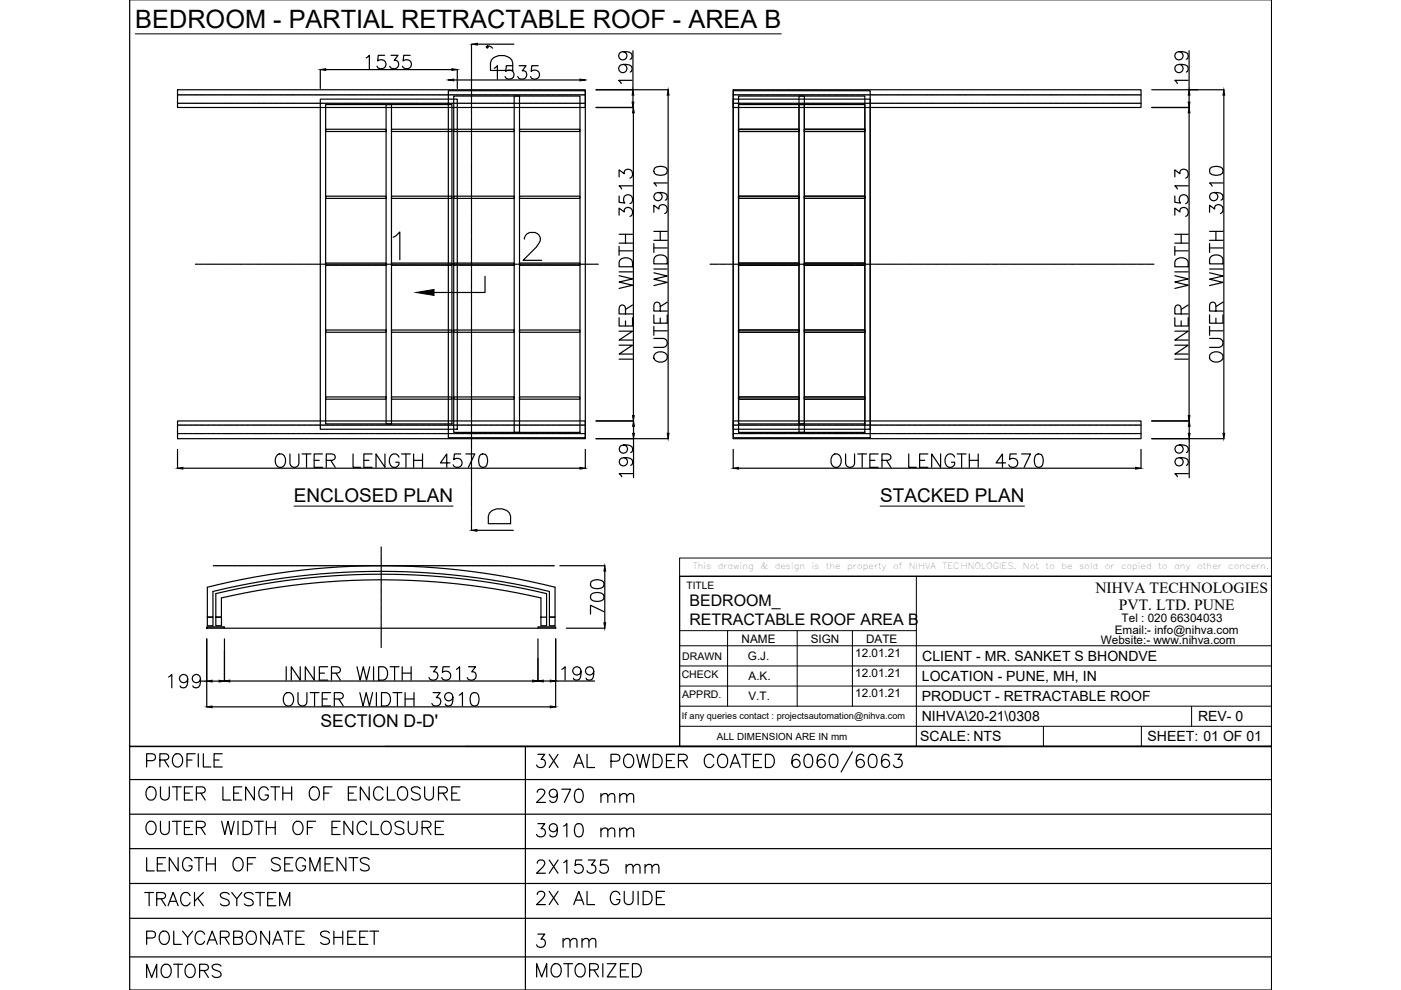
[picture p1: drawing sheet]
<svg xmlns="http://www.w3.org/2000/svg" width="297mm" height="210mm" viewBox="0 0 297 210" stroke-linecap="round" stroke-linejoin="round" font-family="sans-serif">
<defs><g id="words">
<text font-size="9.3" x="102.3" y="16.2">D'</text>
<text font-size="6.6" x="102.7" y="112.2">D</text>
<g font-size="6.2">
<text x="30" y="170.7">OUTER LENGTH OF ENCLOSURE</text>
<text x="112.9" y="171.4">2970 mm</text>
<text x="30" y="178.2">OUTER WIDTH OF ENCLOSURE</text>
<text x="30.3" y="185.9">LENGTH OF SEGMENTS</text>
<text x="112.9" y="186.3">2X1535 mm</text>
<text x="29.6" y="193.3">TRACK SYSTEM</text>
<text x="112.9" y="193">2X AL GUIDE</text>
<text x="30.3" y="201.4">POLYCARBONATE SHEET</text>
<text x="112.9" y="202.1">3 mm</text>
<text x="30.3" y="208.5">MOTORS</text>
<text x="112.9" y="208.5">MOTORIZED</text>
</g>
<g font-size="5.7">
<text x="30.3" y="163.7">PROFILE</text>
<text x="112.9" y="178.5">3910 mm</text>
</g>
<text font-size="5.4" x="28.7" y="6">BEDROOM - PARTIAL RETRACTABLE ROOF - AREA B</text>
<g font-size="4">
<text x="62.3" y="106.5">ENCLOSED PLAN</text>
<text x="186.6" y="106.5">STACKED PLAN</text>
</g>
<text font-size="3.7" x="68" y="154.1">SECTION D-D'</text>
<g font-size="3.4">
<text x="146.2" y="128.5">BEDROOM_</text>
<text x="146.2" y="132.6">RETRACTABLE ROOF AREA B</text>
</g>
<g font-size="3.3">
<text x="232.2" y="125.6">NIHVA TECHNOLOGIES</text>
<text x="237.2" y="129.4">PVT. LTD. PUNE</text>
</g>
<g font-size="3">
<text x="195.5" y="140.1">CLIENT - MR. SANKET S BHONDVE</text>
<text x="195.4" y="148.6">PRODUCT - RETRACTABLE ROOF</text>
<text x="195.5" y="144.4">LOCATION - PUNE, MH, IN</text>
<text x="195.4" y="152.9">NIHVA\20-21\0308</text>
<text x="254" y="152.9">REV- 0</text>
<text x="195.1" y="157.2">SCALE: NTS</text>
<text x="243.3" y="157.2">SHEET: 01 OF 01</text>
</g>
<g font-size="2.5">
<text x="237.8" y="131.9">Tel : 020 66304033</text>
<text x="157.2" y="136.3">NAME</text>
<text x="171.9" y="136.3">SIGN</text>
<text x="183.6" y="136.3">DATE</text>
<text x="233.4" y="136.6">Website:- www.nihva.com</text>
<text x="236.4" y="134.4">Email:- info@nihva.com</text>
<text x="158.6" y="140">G.J.</text>
<text x="181.3" y="139.3">12.01.21</text>
<text x="181.3" y="143.6">12.01.21</text>
<text x="158.7" y="148.5">V.T.</text>
<text x="158.7" y="144.2">A.K.</text>
<text x="181.3" y="147.9">12.01.21</text>
</g>
<g font-size="2.2">
<text x="145.5" y="124.9">TITLE</text>
<text x="144.5" y="143.7">CHECK</text>
<text x="144.6" y="140">DRAWN</text>
<text x="144.6" y="148">APPRD.</text>
</g>
<text font-size="2.1" x="152" y="156.9">ALL DIMENSION ARE IN mm</text>
<text font-size="1.9" x="144.6" y="152.4">If any queries contact : projectsautomation@nihva.com</text>
<g font-size="1.8">
<text x="146.9" y="120.7">This</text>
<text x="152.2" y="120.7">drawing</text>
<text x="161.2" y="120.7">&amp;</text>
<text x="164.3" y="120.7">design</text>
<text x="172.1" y="120.7">is</text>
<text x="175.1" y="120.7">the</text>
<text x="179.6" y="120.7">property</text>
<text x="189.3" y="120.7">of</text>
<text x="192.7" y="120.7">NIHVA</text>
<text x="199.8" y="120.7">TECHNOLOGIES.</text>
<text x="216.9" y="120.7">Not</text>
<text x="221.7" y="120.7">to</text>
<text x="225" y="120.7">be</text>
<text x="228.8" y="120.7">sold</text>
<text x="234.2" y="120.7">or</text>
<text x="237.7" y="120.7">copied</text>
<text x="245.6" y="120.7">to</text>
<text x="248.9" y="120.7">any</text>
<text x="253.8" y="120.7">other</text>
<text x="260.4" y="120.7">concern.</text>
</g>
</g></defs>
<!-- layer: 0 -->
<g fill="none" stroke="#000" stroke-width=".25">
<path d="M27.5 -.1v158.4h242.1v-158.4M37.6 19h86.5v3.8h-86.5zM67.9 14.7v4.1M69 14.8h26.8M77.6 12.3l.7-.6v2.9M81.6 11.7h-1.4l-.1 1.2a1 1 0 0 1 1.5 0 1 1 0 0 1-.2 1.5 1 1 0 0 1-1.5-.4M82.9 11.7h1.5l-.8 1.1a.91 .91 0 0 1 .9 1.1 .91 .91 0 0 1-1.2 .7l-.4-.2-.3-.4M87 11.7h-1.4l-.1 1.2a1 1 0 0 1 1.5 0 1 1 0 0 1-.2 1.5 1 1 0 0 1-1.5-.4M95.1 16.9v.1M96.2 17h26.8M97 14.7v4.1M114.1 13.9h-1.3l-.2 1.2a1 1 0 0 1 1.5 0 1 1 0 0 1-.2 1.5 1 1 0 0 1-1.4-.4"/>
<path d="M124.1 16.9v.1M126.4 19h15.3M132.1 13.7a.88 .88 0 0 1 .8 1.2 .88 .88 0 0 1-1.4 .3 .88 .88 0 0 1 .1-1.4 2.6 2.6 0 0 1 2.3 .3 .83 .83 0 0 1-.3 1.2M132.1 10.9a.88 .88 0 0 1 .8 1.3 .88 .88 0 0 1-1.4 .3 .88 .88 0 0 1 .1-1.4 2.56 2.56 0 0 1 2.3 .2 .83 .83 0 0 1-.3 1.3M134 17h-2.8l.5 .7M134.2 10.8v8.2M155.5 19h86.4v3.8h-86.4zM244.2 19h15.3M250 13.7a.88 .88 0 0 1 .8 1.2 .88 .88 0 0 1-1.4 .3 .88 .88 0 0 1 .1-1.4 2.6 2.6 0 0 1 2.3 .3 .83 .83 0 0 1-.3 1.2M250 10.9a.88 .88 0 0 1 .8 1.3 .88 .88 0 0 1-1.4 .3 .88 .88 0 0 1 .1-1.4 2.56 2.56 0 0 1 2.3 .2 .83 .83 0 0 1-.3 1.3M251.9 17h-2.8l.5 .7M252.1 10.8v8.2"/>
<path d="M126.4 22.8h7.9M131.3 37.5v-1.5l1.1 .8a.91 .91 0 0 1 1-.9 .91 .91 0 0 1 .7 1.2l-.1 .4-.4 .3M134.1 39.4h-2.8l.5 .7M134.2 20.2v1.4M134.3 23.9v64.2M138.8 35.7a2.21 2.21 0 0 1 2.5 0 .94 .94 0 0 1-.4 1.3 2.39 2.39 0 0 1-2.1-.2l-.2-.4zM141.5 38.8h-2.9l.6 .7M141.7 20.2v71.7M244.2 22.8h7.9M249.1 37.5v-1.5l1.1 .8a.91 .91 0 0 1 1-.9 .91 .91 0 0 1 .7 1.2l-.1 .4-.4 .3M251.9 39.4h-2.8l.5 .7M252.1 20.2v1.4"/>
<path d="M252.1 23.9v64.2M256.6 35.7a2.21 2.21 0 0 1 2.6 0 .92 .92 0 0 1-.5 1.3 2.4 2.4 0 0 1-2.1-.2l-.1-.4zM259.3 38.8h-2.8l.5 .7M259.5 20.2v71.7M83.4 50.3l.5-.3 .9-.8v5.9M102.8 58.6v3.4h-10.8M111.2 50.7a1.5 1.5 0 0 1 1.1-1.4h1.1a1.45 1.45 0 0 1 .9 2.2l-.6 .9-2.8 2.8h3.9M131.3 58.5l2.8 .6-2.8 .7 2.8 .7-2.8 .7M131.3 45.6v-1.5l1.1 .8a.91 .91 0 0 1 1-.9 .91 .91 0 0 1 .7 1.2l-.1 .4-.4 .3M131.3 41.6v1.3l1.2 .1a1 1 0 0 1 0-1.5 1 1 0 0 1 1.5 .2 1 1 0 0 1-.4 1.5M131.3 57.6h2.8M131.3 53.2h2.8"/>
<path d="M131.3 52.2v1.9M131.3 51.6h2.8M131.3 49.7h2.8M131.4 55.2a1.59 1.59 0 0 1 2.7 .4v1h-2.8zM132.6 49.7v1.9M138.6 57.8l2.9 .7-2.9 .7 2.9 .7-2.9 .7M138.6 45v-1.5l1.1 .8a.91 .91 0 0 1 1.1-.9 .91 .91 0 0 1 .7 1.2l-.2 .4-.4 .3M138.6 51.6v1.9M138.6 57h2.9M138.6 52.6h2.9M138.6 51h2.9M138.6 49.1h2.9"/>
<path d="M138.8 54.6a1.58 1.58 0 0 1 2.7 .4v.9h-2.9zM139.6 40.8a.88 .88 0 0 1 .7 1.2 .88 .88 0 0 1-1.3 .4 .88 .88 0 0 1 0-1.4 2.52 2.52 0 0 1 2.3 .2 .84 .84 0 0 1-.2 1.2M140 49.1v1.9M249.1 58.5l2.8 .6-2.8 .7 2.8 .7-2.8 .7M249.1 45.6v-1.5l1.1 .8a.91 .91 0 0 1 1-.9 .91 .91 0 0 1 .7 1.2l-.1 .4-.4 .3M249.1 41.6v1.3l1.2 .1a1 1 0 0 1 0-1.5 1 1 0 0 1 1.5 .2 1 1 0 0 1-.4 1.5M249.1 57.6h2.8M249.1 53.2h2.8M249.1 51.6h2.8M249.1 49.7h2.8M249.1 52.2v1.9M249.2 55.2a1.59 1.59 0 0 1 2.7 .4v1h-2.8z"/>
<path d="M250.4 49.7v1.9M256.5 57.8l2.8 .7-2.8 .7 2.8 .7-2.8 .7M256.5 45v-1.5l1 .8a.91 .91 0 0 1 1.1-.9 .91 .91 0 0 1 .7 1.2l-.1 .4-.5 .3M256.5 57h2.8M256.5 52.6h2.8M256.5 51h2.8M256.5 49.1h2.8M256.5 51.6v1.9M256.6 54.6a1.59 1.59 0 0 1 2.7 .4v.9h-2.8zM257.4 40.8a.88 .88 0 0 1 .7 1.2 .88 .88 0 0 1-1.3 .4 .88 .88 0 0 1 .1-1.4 2.52 2.52 0 0 1 2.3 .2 .82 .82 0 0 1-.3 1.2M257.8 49.1v1.9M131.3 73.2h2.8l-2.8 1.9h2.8"/>
<path d="M131.3 70.2h2.8l-2.8 1.9h2.8M131.3 67.4v1.7h2.8v-1.7M131.3 76.2h2.8M132.6 66.6l-.1-1.7a.65 .65 0 0 0-1.1 0l-.1 1.7h2.8M132.6 68v1.1M134.1 64.7l-1.5 .9M138.6 71.8h2.1a.96 .96 0 0 1 .8 .9 .96 .96 0 0 1-.8 1h-2.1M138.6 66.8v1.7h2.9v-1.7M138.6 70.1h2.9M138.6 69.2v1.9M138.8 75.1a1.65 1.65 0 0 1 2.7 .3 1.37 1.37 0 0 1-.7 1.3 1.37 1.37 0 0 1-1.5-.1 .98 .98 0 0 1-.5-1.5zM140 65.9l-.2-1.6a.66 .66 0 0 0-1 0l-.2 1.6h2.9"/>
<path d="M140 67.4v1.1M141.5 64.1l-1.5 .9M249.1 73.2h2.8l-2.8 1.9h2.8M249.1 70.2h2.8l-2.8 1.9h2.8M249.1 67.4v1.7h2.8v-1.7M249.1 76.2h2.8M250.4 66.6l-.1-1.7a.65 .65 0 0 0-1.1 0l-.1 1.7h2.8M250.4 68v1.1M251.9 64.7l-1.5 .9M256.5 71.8h2a.96 .96 0 0 1 .8 .9 .96 .96 0 0 1-.8 1h-2M256.5 66.8v1.7h2.8v-1.7M256.5 70.1h2.8"/>
<path d="M256.5 69.2v1.9M256.6 75.1a1.66 1.66 0 0 1 2.7 .3 1.49 1.49 0 0 1-1.1 1.4 1.49 1.49 0 0 1-1.6-.6l-.1-.3zM257.8 65.9l-.1-1.6a.66 .66 0 0 0-1.1 0l-.1 1.6h2.8M257.8 67.4v1.1M259.3 64.1l-1.5 .9M37.6 89.3h86.5v3.7h-86.5zM37.6 95.3v4M38.8 99.3h84.2M58.9 96.4a1.08 1.08 0 0 1 1.6 .9 1.24 1.24 0 0 1-.2 1.4 1.24 1.24 0 0 1-1.4 .2 1.72 1.72 0 0 1 0-2.5zM61.5 96.2v2.1a.96 .96 0 0 0 .9 .8 .96 .96 0 0 0 1-.8v-2.1M64 96.2h1.9M65 96.2v2.9"/>
<path d="M66.6 97.6h1.1M68.4 96.2h-1.8v2.9h1.8M69.2 97.6l1.6-.1a.65 .65 0 0 0 0-1.1l-1.6-.2v2.9M70.1 97.6l1 1.5M74.9 96.2v2.9h1.6M77.1 97.6h1.1M78.9 96.2h-1.8v2.9h1.8M81.6 96.2v2.9l-1.9-2.9v2.9M84.6 96.9a1.05 1.05 0 0 0-1.2-.7 1.05 1.05 0 0 0-.8 1.1 1.24 1.24 0 0 0 .2 1.4 1.24 1.24 0 0 0 1.4 .2l.4-.5v-.4h-.7M85.1 96.2h1.9M86.1 96.2v2.9M87.7 97.6h1.9"/>
<path d="M87.7 96.2v2.9M89.6 96.2v2.9M95.4 98.1h-2l1.3-1.9v2.9M97.7 96.2h-1.4l-.1 1.3a1 1 0 0 1 1.5-.1 1 1 0 0 1-.2 1.5 1 1 0 0 1-1.4-.4M98.8 96.2h1.9l-1.4 2.9M101.9 96.4a.92 .92 0 0 1 1.3 .4 2.3 2.3 0 0 1-.2 2.1 .91 .91 0 0 1-1.4-.4 2.34 2.34 0 0 1 .3-2.1zM124.1 95.3v4M126.4 89.3h7.9M126.4 93h15.3M132.2 97a.88 .88 0 0 1 .8 1.2 .88 .88 0 0 1-1.4 .4 .88 .88 0 0 1 .1-1.4 2.52 2.52 0 0 1 2.3 .2 .83 .83 0 0 1-.3 1.3M132.2 94.3a.88 .88 0 0 1 .8 1.2 .88 .88 0 0 1-1.4 .4 .88 .88 0 0 1 .1-1.4 2.56 2.56 0 0 1 2.3 .2 .83 .83 0 0 1-.3 1.3M134.3 90.4v1.5"/>
<path d="M134.3 93v8.3M155.5 89.3h86.4v3.7h-86.4zM155.5 95.3v4M156.6 99.3h84.2M176.5 96.7a1.05 1.05 0 0 1 1.2-.4 1.05 1.05 0 0 1 .6 1 1.24 1.24 0 0 1-.2 1.4 1.24 1.24 0 0 1-1.4 .2 1.77 1.77 0 0 1-.2-2.2zM179.3 96.2v2.1a.96 .96 0 0 0 .9 .8 .96 .96 0 0 0 1-.8v-2.1M181.9 96.2h1.9M182.8 96.2v2.9M184.4 97.6h1.1M186.2 96.2h-1.8v2.9h1.8M187 97.6l1.6-.1a.65 .65 0 0 0 0-1.1l-1.6-.2v2.9M187.9 97.6l1 1.5"/>
<path d="M192.7 96.2v2.9h1.6M195 97.6h1.1M196.7 96.2h-1.7v2.9h1.7M199.4 96.2v2.9l-1.9-2.9v2.9M202.4 96.9a1.05 1.05 0 0 0-1.2-.7 1.05 1.05 0 0 0-.8 1.1 1.24 1.24 0 0 0 .2 1.4 1.24 1.24 0 0 0 1.4 .2l.4-.5v-.4h-.7M202.9 96.2h1.9M203.9 96.2v2.9M205.5 97.6h1.9M205.5 96.2v2.9M207.4 96.2v2.9M213.2 98.1h-2l1.3-1.9v2.9M215.5 96.2h-1.3l-.2 1.3a1 1 0 0 1 1.5-.1 1 1 0 0 1-.2 1.5 1 1 0 0 1-1.4-.4"/>
<path d="M216.6 96.2h1.9l-1.4 2.9M219.7 96.4a.92 .92 0 0 1 1.4 .4 2.3 2.3 0 0 1-.3 2.1 .91 .91 0 0 1-1.4-.4 2.34 2.34 0 0 1 .3-2.1zM241.9 95.3v4M244.2 89.3h8M244.2 93h15.3M250 97a.88 .88 0 0 1 .8 1.2 .88 .88 0 0 1-1.4 .4 .88 .88 0 0 1 .1-1.4 2.52 2.52 0 0 1 2.3 .2 .84 .84 0 0 1-.3 1.3M250 94.3a.88 .88 0 0 1 .8 1.2 .88 .88 0 0 1-1.4 .4 .88 .88 0 0 1 .1-1.4 2.56 2.56 0 0 1 2.3 .2 .84 .84 0 0 1-.3 1.3M252.1 90.4v1.5M252.1 93v8.3M118.7 119.9h9.6M134.1 100.4h-2.8l.5 .7M251.9 100.4h-2.8l.5 .7"/>
<path d="M43.8 132.9h3.8v.3h-3.8zM43.8 135.5v14.4M44 124.5a151.4 151.4 0 0 1 73.7 0v6.3h-1.2v-5.4a151.3 151.3 0 0 0-71.4 0v5.4h-1.1zM44 130.8h1.2v1.9h-1.2zM45.8 130.8h1.2v1.9h-1.2zM47.6 135.5v8.9M114.1 132.9h3.7v.3h-3.7zM114.1 135.5v8.9M114.7 130.8v-4a151.4 151.4 0 0 0-67.8 0v4h-1.1v-4.9a151.4 151.4 0 0 1 70.1 0v4.9M114.7 130.8h1.2v1.9h-1.2zM116.5 130.8h1.2v1.9h-1.2zM117.8 135.5v14.4"/>
<path d="M120.1 133.2h8.2M125.3 126a2.21 2.21 0 0 1 2.6 0 .92 .92 0 0 1-.4 1.4 2.39 2.39 0 0 1-2.2-.3l-.1-.4zM125.3 123.3a2.21 2.21 0 0 1 2.6 0 .92 .92 0 0 1-.4 1.4 2.34 2.34 0 0 1-2.2-.3l-.1-.4zM128 129.7l-2.8-1.4v1.9M128.2 121.1v11M144.1 122.2h125.5v36.1h-125.5zM27.5 158.3h242.1v51.6h-242.1zM27.5 158.3h242.1M35.7 143.5l.7-.5v2.8M39.8 143.9a.88 .88 0 0 1-1.2 .8 .88 .88 0 0 1-.3-1.4 .88 .88 0 0 1 1.4 .1 2.6 2.6 0 0 1-.3 2.3 .84 .84 0 0 1-1.2-.3M42.5 143.9a.88 .88 0 0 1-1.2 .8 .88 .88 0 0 1-.3-1.4 .88 .88 0 0 1 1.4 .1 2.52 2.52 0 0 1-.3 2.3 .84 .84 0 0 1-1.2-.3M42.7 144.4h1.1"/>
<path d="M45 144.4h1.4M45 149.9h71.7M48.7 144.4h64.2M60.3 147.2a1.05 1.05 0 0 1 1.2-.3 1.05 1.05 0 0 1 .7 1 1.24 1.24 0 0 1-.2 1.4 1.24 1.24 0 0 1-1.4 .2 1.77 1.77 0 0 1-.3-2.3zM60.7 141.4v2.8M63.2 146.8v2.1a.96 .96 0 0 0 .9 .8 .96 .96 0 0 0 1-.8v-2.1M63.7 141.4v2.8l-1.9-2.8v2.8M65.8 146.8h1.8M66.6 141.4v2.8l-1.9-2.8v2.8M66.7 146.8v2.9M67.7 142.7h1.1M68.3 148.2h1.1"/>
<path d="M69.5 141.4h-1.8v2.8h1.8M70.1 146.8h-1.8v2.9h1.8M70.3 142.7l1.6-.1a.65 .65 0 0 0 0-1.1l-1.6-.1v2.8M70.9 148.2l1.6-.1a.65 .65 0 0 0 0-1.1l-1.6-.2v2.9M71.2 142.7l1 1.5M71.8 148.2l1 1.5M75.7 141.4l.7 2.8 .6-2.8 .7 2.8 .7-2.8M76.3 146.8l.7 2.9 .6-2.9 .7 2.9 .7-2.9M79.2 141.4v2.8M79.8 146.8v2.9M80.3 141.4h.9a1.52 1.52 0 0 1 1 1.4 1.52 1.52 0 0 1-1 1.4h-.9zM80.9 146.8h.9a1.52 1.52 0 0 1 1 1.5 1.52 1.52 0 0 1-1 1.4h-.9z"/>
<path d="M82.7 141.4h1.9M83.3 146.8h1.9M83.7 141.4v2.8M84.3 146.8v2.9M85.3 142.7h1.9M85.3 141.4v2.8M85.9 148.2h1.9M85.9 146.8v2.9M87.2 141.4v2.8M87.8 146.8v2.9M91.2 141.4h1.5l-.8 1a.91 .91 0 0 1 1 1.1 .91 .91 0 0 1-1.3 .7l-.4-.1-.3-.4M91.8 146.8h1.5l-.8 1.1a.91 .91 0 0 1 1 1.1 .91 .91 0 0 1-1.3 .7l-.4-.2-.2-.4"/>
<path d="M95.3 141.4h-1.4l-.1 1.2a1 1 0 0 1 1.5 0 1 1 0 0 1-.2 1.5 1 1 0 0 1-1.4-.4M96 147.8a.88 .88 0 0 1-1.2 .7 .88 .88 0 0 1-.3-1.4 .88 .88 0 0 1 1.4 .1 2.6 2.6 0 0 1-.3 2.3 .84 .84 0 0 1-1.2-.2M96.8 141.9l.6-.5v2.8M97.4 147.4l.7-.6v2.9M99.3 141.4h1.5l-.8 1a.91 .91 0 0 1 1 1.1 .91 .91 0 0 1-1.3 .7l-.4-.1-.2-.4M100.1 147a.92 .92 0 0 1 1.3 .4 2.34 2.34 0 0 1-.2 2.1 .92 .92 0 0 1-1.4-.4 2.34 2.34 0 0 1 .3-2.1zM111.4 158.3v51.6M114 159.9h1.5l-.8 1.1a.9 .9 0 0 1 1 1 .9 .9 0 0 1-1.3 .7l-.4-.1-.2-.4M115.2 144.4h1.5M116.4 159.9l1.9 2.8M117.8 144.4h8.3M118.3 159.9l-1.9 2.8"/>
<path d="M119.1 141.9l.7-.5v2.8M123.2 142.3a.88 .88 0 0 1-1.2 .8 .88 .88 0 0 1-.4-1.4 .88 .88 0 0 1 1.4 .1 2.56 2.56 0 0 1-.2 2.3 .84 .84 0 0 1-1.2-.3M124.5 159.9v2.8h1.6M125.9 142.3a.88 .88 0 0 1-1.2 .7 .88 .88 0 0 1-.4-1.3 .88 .88 0 0 1 1.5 .1 2.6 2.6 0 0 1-.3 2.3 .84 .84 0 0 1-1.2-.3M135 159.9l.7 2.8 .7-2.8 .6 2.8 .7-2.8M138.5 159.9h.9a1.49 1.49 0 0 1 1 1.4 1.49 1.49 0 0 1-1 1.4h-.9zM143 159.9h-1.7v2.8h1.7M157.2 159.9h1.9M158.1 159.9v2.8M161.5 159.9h-1.7v2.8h1.7M162.3 159.9h.9a1.49 1.49 0 0 1 1 1.4 1.49 1.49 0 0 1-1 1.4h-.9zM180.7 159.4l-2.4 4.3"/>
<path d="M189.7 159.9h1.5l-.8 1.1a.9 .9 0 0 1 .9 1 .9 .9 0 0 1-1.2 .7l-.4-.1-.3-.4M27.5 165.3h242.1M27.5 172.6h242.1M27.5 179.9h242.1M121.7 162.7l1-2.8 1.1 2.8M122.1 161.8h1.3M129.5 161.4h1.2a.74 .74 0 0 0 .7-.7 .74 .74 0 0 0-.7-.8h-1.2v2.8M132.5 160.3a1.04 1.04 0 0 1 1.2-.3 1.04 1.04 0 0 1 .7 1 1.23 1.23 0 0 1-.3 1.3 1.23 1.23 0 0 1-1.3 .3 1.75 1.75 0 0 1-.3-2.3zM141.3 161.3h1.1M143.8 161.3l1.7-.2a.65 .65 0 0 0 0-1l-1.7-.2v2.8M144.8 161.3l.9 1.4M151.3 160.6a1.03 1.03 0 0 0-1.1-.7 1.03 1.03 0 0 0-.9 1.1 1.23 1.23 0 0 0 .3 1.3 1.23 1.23 0 0 0 1.3 .3l.4-.5"/>
<path d="M152.4 160.3a1.04 1.04 0 0 1 1.2-.3 1.04 1.04 0 0 1 .7 1 1.23 1.23 0 0 1-.3 1.3 1.23 1.23 0 0 1-1.3 .3 1.75 1.75 0 0 1-.3-2.3zM154.8 162.7l1.1-2.8 1 2.8M155.2 161.8h1.3M159.8 161.3h1M169.5 160.3a.83 .83 0 0 0-1.2-.2 2.17 2.17 0 0 0 0 2.5 .88 .88 0 0 0 1.3-.4 .88 .88 0 0 0-.6-1.2 .88 .88 0 0 0-1.1 .8M170.8 160.1a.91 .91 0 0 1 1.4 .4 2.34 2.34 0 0 1-.3 2.1 .92 .92 0 0 1-1.3-.4 2.3 2.3 0 0 1 .2-2.1zM174.9 160.3a.82 .82 0 0 0-1.3-.2 2.21 2.21 0 0 0 0 2.5 .87 .87 0 0 0 1.3-.4 .87 .87 0 0 0-.6-1.2 .87 .87 0 0 0-1 .8M176.2 160.1a.91 .91 0 0 1 1.3 .4 2.34 2.34 0 0 1-.2 2.1 .92 .92 0 0 1-1.4-.4 2.38 2.38 0 0 1 .3-2.1zM183.1 160.3a.81 .81 0 0 0-1.2-.2 2.17 2.17 0 0 0 0 2.5 .87 .87 0 0 0 1.3-.4 .87 .87 0 0 0-.6-1.2 .87 .87 0 0 0-1.1 .8M184.5 160.1a.9 .9 0 0 1 1.3 .4 2.38 2.38 0 0 1-.2 2.1 .93 .93 0 0 1-1.4-.4 2.34 2.34 0 0 1 .3-2.1zM188.5 160.3a.81 .81 0 0 0-1.2-.2 2.17 2.17 0 0 0 0 2.5 .87 .87 0 0 0 1.3-.4 .87 .87 0 0 0-.6-1.2 .87 .87 0 0 0-1.1 .8M27.5 187.3h242.1"/>
<path d="M27.5 194.7h242.1M27.5 202.9h242.1"/>
</g>
<!-- layer: border -->
<g fill="none" stroke="#000" stroke-width=".25">
<path d="M37.6 21.9h.2M37.6 20.1h.2M37.8 21.9h.1M37.8 20.1h.1M38 21.9h.1M38 20.1h.1M38.2 21.9h.1M38.2 20.1h.1M38.4 21.9h.1M38.4 20.1h.1M38.6 21.9h.1M38.6 20.1h.1"/>
<path d="M38.7 21.9h.1M38.7 20.1h.1M38.9 21.9h.1M38.9 20.1h.1M39.1 21.9h.1M39.1 20.1h.1M39.3 21.9h.1M39.3 20.1h.1M39.5 21.9h.1M39.5 20.1h.1M39.6 21.9h.1M39.6 20.1h.1"/>
<path d="M39.8 21.9h.1M39.8 20.1h.1M40 21.9h.1M40 20.1h.1M40.2 21.9h.1M40.2 20.1h.1M40.4 21.9h.1M40.4 20.1h.1M40.5 21.9h.1M40.5 20.1h.1M40.7 21.9h.1M40.7 20.1h.1"/>
<path d="M40.9 21.9h.1M40.9 20.1h.1M41.1 21.9h2.1M41.1 20.1h2.1M43.2 21.9h.2M43.2 20.1h.2M43.4 21.9h.1M43.4 20.1h.1M43.6 21.9h.1M43.6 20.1h.1M43.8 21.9h.1M43.8 20.1h.1"/>
<path d="M44 21.9h.1M44 20.1h.1M44.1 21.9h.2M44.1 20.1h.2M44.3 21.9h.1M44.3 20.1h.1M44.5 21.9h.1M44.5 20.1h.1M44.7 21.9h.1M44.7 20.1h.1M44.9 21.9h.1M44.9 20.1h.1"/>
<path d="M45 21.9h.2M45 20.1h.2M45.2 21.9h.1M45.2 20.1h.1M45.4 21.9h.1M45.4 20.1h.1M45.6 21.9h.1M45.6 20.1h.1M45.8 21.9h.1M45.8 20.1h.1M45.9 21.9h.2M45.9 20.1h.2"/>
<path d="M46.1 21.9h.1M46.1 20.1h.1M46.3 21.9h.1M46.3 20.1h.1M46.5 21.9h.1M46.5 20.1h.1M46.7 21.9h.1M46.7 20.1h.1M46.8 21.9h.2M46.8 20.1h.2M47 21.9h.1M47 20.1h.1"/>
<path d="M47.2 21.9h.1M47.2 20.1h.1M47.4 21.9h2.3M47.4 20.1h2.3M49.7 21.9h.1M49.7 20.1h.1M49.9 21.9h.1M49.9 20.1h.1M50.1 21.9h.1M50.1 20.1h.1M50.3 21.9h.1M50.3 20.1h.1"/>
<path d="M50.4 21.9h.2M50.4 20.1h.2M50.6 21.9h.1M50.6 20.1h.1M50.8 21.9h.1M50.8 20.1h.1M51 21.9h.1M51 20.1h.1M51.2 21.9h.1M51.2 20.1h.1M51.3 21.9h.2M51.3 20.1h.2"/>
<path d="M51.5 21.9h.1M51.5 20.1h.1M51.7 21.9h.1M51.7 20.1h.1M51.9 21.9h.1M51.9 20.1h.1M52.1 21.9h.1M52.1 20.1h.1M52.2 21.9h.2M52.2 20.1h.2M52.4 21.9h.1M52.4 20.1h.1"/>
<path d="M52.6 21.9h.1M52.6 20.1h.1M52.8 21.9h.1M52.8 20.1h.1M53 21.9h.1M53 20.1h.1M53.1 21.9h.2M53.1 20.1h.2M53.3 21.9h.1M53.3 20.1h.1M53.5 21.9h.1M53.5 20.1h.1"/>
<path d="M53.7 21.9h.1M53.7 20.1h.1M53.9 21.9h2.3M53.9 20.1h2.3M56.2 21.9h.1M56.2 20.1h.1M56.4 21.9h.1M56.4 20.1h.1M56.6 21.9h.1M56.6 20.1h.1M56.8 21.9h.1M56.8 20.1h.1"/>
<path d="M56.9 21.9h.2M56.9 20.1h.2M57.1 21.9h.1M57.1 20.1h.1M57.3 21.9h.1M57.3 20.1h.1M57.5 21.9h.1M57.5 20.1h.1M57.7 21.9h.1M57.7 20.1h.1M57.8 21.9h.2M57.8 20.1h.2"/>
<path d="M58 21.9h.1M58 20.1h.1M58.2 21.9h.1M58.2 20.1h.1M58.4 21.9h.1M58.4 20.1h.1M58.6 21.9h.1M58.6 20.1h.1M58.7 21.9h.2M58.7 20.1h.2M58.9 21.9h.1M58.9 20.1h.1"/>
<path d="M59.1 21.9h.1M59.1 20.1h.1M59.3 21.9h.1M59.3 20.1h.1M59.5 21.9h.1M59.5 20.1h.1M59.6 21.9h.1M59.6 20.1h.1M59.8 21.9h.1M59.8 20.1h.1M60 21.9h.1M60 20.1h.1"/>
<path d="M60.2 21.9h.1M60.2 20.1h.1M60.4 21.9h2.2M60.4 20.1h2.2M62.7 21.9h.1M62.7 20.1h.1M62.9 21.9h.1M62.9 20.1h.1M63.1 21.9h.1M63.1 20.1h.1M63.2 21.9h.2M63.2 20.1h.2"/>
<path d="M63.4 21.9h.1M63.4 20.1h.1M63.6 21.9h.1M63.6 20.1h.1M63.8 21.9h.1M63.8 20.1h.1M64 21.9h.1M64 20.1h.1M64.1 21.9h.2M64.1 20.1h.2M64.3 21.9h.1M64.3 20.1h.1"/>
<path d="M64.5 21.9h.1M64.5 20.1h.1M64.7 21.9h.1M64.7 20.1h.1M64.9 21.9h.1M64.9 20.1h.1M65 21.9h.2M65 20.1h.2M65.2 21.9h.1M65.2 20.1h.1M65.4 21.9h.1M65.4 20.1h.1"/>
<path d="M65.6 21.9h.1M65.6 20.1h.1M65.8 21.9h.1M65.8 20.1h.1M65.9 21.9h.2M65.9 20.1h.2M66.1 21.9h.1M66.1 20.1h.1M66.3 21.9h.1M66.3 20.1h.1M66.5 21.9h.1M66.5 20.1h.1"/>
<path d="M66.7 21.9h.1M66.7 20.1h.1M66.8 21.9h2.3M66.8 20.1h2.3M69.2 21.9h.1M69.2 20.1h.1M69.4 21.9h.1M69.4 20.1h.1M69.6 21.9h.1M69.6 20.1h.1M69.7 21.9h.1M69.7 20.1h.1"/>
<path d="M69.9 21.9h.1M69.9 20.1h.1M70.1 21.9h.1M70.1 20.1h.1M70.3 21.9h.1M70.3 20.1h.1M70.4 21.9h.2M70.4 20.1h.2M70.6 21.9h.1M70.6 20.1h.1M70.8 21.9h.1M70.8 20.1h.1"/>
<path d="M71 21.9h.1M71 20.1h.1M71.2 21.9h.1M71.2 20.1h.1M71.3 21.9h.2M71.3 20.1h.2M71.5 21.9h.1M71.5 20.1h.1M71.7 21.9h.1M71.7 20.1h.1M71.9 21.9h.1M71.9 20.1h.1"/>
<path d="M72.1 21.9h.1M72.1 20.1h.1M72.2 21.9h.2M72.2 20.1h.2M72.4 21.9h.1M72.4 20.1h.1M72.6 21.9h.1M72.6 20.1h.1M72.8 21.9h.1M72.8 20.1h.1M73 21.9h.1M73 20.1h.1"/>
<path d="M73.1 21.9h.2M73.1 20.1h.2M73.3 21.9h2.3M73.3 20.1h2.3M75.7 21.9h.1M75.7 20.1h.1M75.9 21.9h.1M75.9 20.1h.1M76 21.9h.2M76 20.1h.2M76.2 21.9h.1M76.2 20.1h.1"/>
<path d="M76.4 21.9h.1M76.4 20.1h.1M76.6 21.9h.1M76.6 20.1h.1M76.8 21.9h.1M76.8 20.1h.1M76.9 21.9h.2M76.9 20.1h.2M77.1 21.9h.1M77.1 20.1h.1M77.3 21.9h.1M77.3 20.1h.1"/>
<path d="M77.5 21.9h.1M77.5 20.1h.1M77.7 21.9h.1M77.7 20.1h.1M77.8 21.9h.2M77.8 20.1h.2M78 21.9h.1M78 20.1h.1M78.2 21.9h.1M78.2 20.1h.1M78.4 21.9h.1M78.4 20.1h.1"/>
<path d="M78.6 21.9h.1M78.6 20.1h.1M78.7 21.9h.2M78.7 20.1h.2M78.9 21.9h.1M78.9 20.1h.1M79.1 21.9h.1M79.1 20.1h.1M79.3 21.9h.1M79.3 20.1h.1M79.5 21.9h.1M79.5 20.1h.1"/>
<path d="M79.6 21.9h.2M79.6 20.1h.2M79.8 21.9h2.3M79.8 20.1h2.3M82.2 21.9h.1M82.2 20.1h.1M82.3 21.9h.2M82.3 20.1h.2M82.5 21.9h.1M82.5 20.1h.1M82.7 21.9h.1M82.7 20.1h.1"/>
<path d="M82.9 21.9h.1M82.9 20.1h.1M83.1 21.9h.1M83.1 20.1h.1M83.2 21.9h.2M83.2 20.1h.2M83.4 21.9h.1M83.4 20.1h.1M83.6 21.9h.1M83.6 20.1h.1M83.8 21.9h.1M83.8 20.1h.1"/>
<path d="M84 21.9h.1M84 20.1h.1M84.1 21.9h.2M84.1 20.1h.2M84.3 21.9h.1M84.3 20.1h.1M84.5 21.9h.1M84.5 20.1h.1M84.7 21.9h.1M84.7 20.1h.1M84.9 21.9h.1M84.9 20.1h.1"/>
<path d="M85 21.9h.2M85 20.1h.2M85.2 21.9h.1M85.2 20.1h.1M85.4 21.9h.1M85.4 20.1h.1M85.6 21.9h.1M85.6 20.1h.1M85.8 21.9h.1M85.8 20.1h.1M85.9 21.9h.2M85.9 20.1h.2"/>
<path d="M86.1 21.9h.1M86.1 20.1h.1M86.3 21.9h2.3M86.3 20.1h2.3M88.7 21.9h.1M88.7 20.1h.1M88.8 21.9h.1M88.8 20.1h.1M89 21.9h.1M89 20.1h.1M89.2 21.9h.1M89.2 20.1h.1"/>
<path d="M89.4 21.9h.1M89.4 20.1h.1M89.6 21.9h.1M89.6 20.1h.1M89.7 21.9h.1M89.7 20.1h.1M89.9 21.9h.1M89.9 20.1h.1M90.1 21.9h.1M90.1 20.1h.1M90.3 21.9h.1M90.3 20.1h.1"/>
<path d="M90.5 21.9h.1M90.5 20.1h.1M90.6 21.9h.1M90.6 20.1h.1M90.8 21.9h.1M90.8 20.1h.1M91 21.9h.1M91 20.1h.1M91.2 21.9h.1M91.2 20.1h.1M91.4 21.9h.1M91.4 20.1h.1"/>
<path d="M91.5 21.9h.1M91.5 20.1h.1M91.7 21.9h.1M91.7 20.1h.1M91.9 21.9h.1M91.9 20.1h.1M92.1 21.9h.1M92.1 20.1h.1M92.3 21.9h.1M92.3 20.1h.1M92.4 21.9h.1M92.4 20.1h.1"/>
<path d="M92.6 21.9h.1M92.6 20.1h.1M92.8 21.9h2.3M92.8 20.1h2.3M95.1 21.9h.2M95.1 20.1h.2M95.3 21.9h.1M95.3 20.1h.1M95.5 21.9h.1M95.5 20.1h.1M95.7 21.9h.1M95.7 20.1h.1"/>
<path d="M95.9 21.9h.1M95.9 20.1h.1M96 21.9h.2M96 20.1h.2M96.2 21.9h.1M96.2 20.1h.1M96.4 21.9h.1M96.4 20.1h.1M96.6 21.9h.1M96.6 20.1h.1M96.8 21.9h.1M96.8 20.1h.1"/>
<path d="M96.9 21.9h.2M96.9 20.1h.2M97.1 21.9h.1M97.1 20.1h.1M97.3 21.9h.1M97.3 20.1h.1M97.5 21.9h.1M97.5 20.1h.1M97.7 21.9h.1M97.7 20.1h.1M97.8 21.9h.2M97.8 20.1h.2"/>
<path d="M98 21.9h.1M98 20.1h.1M98.2 21.9h.1M98.2 20.1h.1M98.4 21.9h.1M98.4 20.1h.1M98.6 21.9h.1M98.6 20.1h.1M98.7 21.9h.2M98.7 20.1h.2M98.9 21.9h.1M98.9 20.1h.1"/>
<path d="M99.1 21.9h.1M99.1 20.1h.1M99.3 21.9h2.1M99.3 20.1h2.1M101.4 21.9h.2M101.4 20.1h.2M101.6 21.9h.1M101.6 20.1h.1M101.8 21.9h.1M101.8 20.1h.1M102 21.9h.1M102 20.1h.1"/>
<path d="M102.2 21.9h.1M102.2 20.1h.1M102.3 21.9h.2M102.3 20.1h.2M102.5 21.9h.1M102.5 20.1h.1M102.7 21.9h.1M102.7 20.1h.1M102.9 21.9h.1M102.9 20.1h.1M103.1 21.9h.1M103.1 20.1h.1"/>
<path d="M103.2 21.9h.2M103.2 20.1h.2M103.4 21.9h.1M103.4 20.1h.1M103.6 21.9h.1M103.6 20.1h.1M103.8 21.9h.1M103.8 20.1h.1M104 21.9h.1M104 20.1h.1M104.1 21.9h.2M104.1 20.1h.2"/>
<path d="M104.3 21.9h.1M104.3 20.1h.1M104.5 21.9h.1M104.5 20.1h.1M104.7 21.9h.1M104.7 20.1h.1M104.9 21.9h.1M104.9 20.1h.1M105 21.9h.2M105 20.1h.2M105.2 21.9h.1M105.2 20.1h.1"/>
<path d="M105.4 21.9h.1M105.4 20.1h.1M105.6 21.9h.1M105.6 20.1h.1M105.8 21.9h2.1M105.8 20.1h2.1M107.9 21.9h.2M107.9 20.1h.2M108.1 21.9h.1M108.1 20.1h.1M108.3 21.9h.1M108.3 20.1h.1"/>
<path d="M108.5 21.9h.1M108.5 20.1h.1M108.7 21.9h.1M108.7 20.1h.1M108.8 21.9h.2M108.8 20.1h.2M109 21.9h.1M109 20.1h.1M109.2 21.9h.1M109.2 20.1h.1M109.4 21.9h.1M109.4 20.1h.1"/>
<path d="M109.6 21.9h.1M109.6 20.1h.1M109.7 21.9h.2M109.7 20.1h.2M109.9 21.9h.1M109.9 20.1h.1M110.1 21.9h.1M110.1 20.1h.1M110.3 21.9h.1M110.3 20.1h.1M110.5 21.9h.1M110.5 20.1h.1"/>
<path d="M110.6 21.9h.2M110.6 20.1h.2M110.8 21.9h.1M110.8 20.1h.1M111 21.9h.1M111 20.1h.1M111.2 21.9h.1M111.2 20.1h.1M111.4 21.9h.1M111.4 20.1h.1M111.5 21.9h.2M111.5 20.1h.2"/>
<path d="M111.7 21.9h.1M111.7 20.1h.1M111.9 21.9h.1M111.9 20.1h.1M112.1 21.9h.1M112.1 20.1h.1M112.3 21.9h2.1M112.3 20.1h2.1M114.4 21.9h.1M114.4 20.1h.1M114.6 21.9h.1M114.6 20.1h.1"/>
<path d="M114.8 21.9h.1M114.8 20.1h.1M115 21.9h.1M115 20.1h.1M115.1 21.9h.2M115.1 20.1h.2M115.3 21.9h.1M115.3 20.1h.1M115.5 21.9h.1M115.5 20.1h.1M115.7 21.9h.1M115.7 20.1h.1"/>
<path d="M115.9 21.9h.1M115.9 20.1h.1M116 21.9h.2M116 20.1h.2M116.2 21.9h.1M116.2 20.1h.1M116.4 21.9h.1M116.4 20.1h.1M116.6 21.9h.1M116.6 20.1h.1M116.8 21.9h.1M116.8 20.1h.1"/>
<path d="M116.9 21.9h.2M116.9 20.1h.2M117.1 21.9h.1M117.1 20.1h.1M117.3 21.9h.1M117.3 20.1h.1M117.5 21.9h.1M117.5 20.1h.1M117.7 21.9h.1M117.7 20.1h.1M117.8 21.9h.2M117.8 20.1h.2"/>
<path d="M118 21.9h.1M118 20.1h.1M118.2 21.9h.1M118.2 20.1h.1M118.4 21.9h.1M118.4 20.1h.1M118.6 21.9h.1M118.6 20.1h.1M118.7 21.9h2.1M118.7 20.1h2.1M120.9 21.9h.1M120.9 20.1h.1"/>
<path d="M121.1 21.9h.1M121.1 20.1h.1M121.3 21.9h.1M121.3 20.1h.1M121.5 21.9h.1M121.5 20.1h.1M121.6 21.9h.1M121.6 20.1h.1M121.8 21.9h.1M121.8 20.1h.1M122 21.9h.1M122 20.1h.1"/>
<path d="M122.2 21.9h.1M122.2 20.1h.1M122.4 21.9h.1M122.4 20.1h.1M122.5 21.9h.1M122.5 20.1h.1M122.7 21.9h.1M122.7 20.1h.1M122.9 21.9h.1M122.9 20.1h.1M123.1 21.9h.1M123.1 20.1h.1"/>
<path d="M123.2 21.9h.2M123.2 20.1h.2M123.4 21.9h.1M123.4 20.1h.1M123.6 21.9h.1M123.6 20.1h.1M123.8 21.9h.1M123.8 20.1h.1M124 21.9h.1M124 20.1h.1M155.5 21.9h.1M155.5 20.1h.1"/>
<path d="M155.6 21.9h.2M155.6 20.1h.2M155.8 21.9h.1M155.8 20.1h.1M156 21.9h.1M156 20.1h.1M156.2 21.9h.1M156.2 20.1h.1M156.4 21.9h.1M156.4 20.1h.1M156.5 21.9h.2M156.5 20.1h.2"/>
<path d="M156.7 21.9h.1M156.7 20.1h.1M156.9 21.9h.1M156.9 20.1h.1M157.1 21.9h.1M157.1 20.1h.1M157.3 21.9h.1M157.3 20.1h.1M157.4 21.9h.2M157.4 20.1h.2M157.6 21.9h2.3M157.6 20.1h2.3"/>
<path d="M160 21.9h.1M160 20.1h.1M160.2 21.9h.1M160.2 20.1h.1M160.3 21.9h.2M160.3 20.1h.2M160.5 21.9h.1M160.5 20.1h.1M160.7 21.9h.1M160.7 20.1h.1M160.9 21.9h.1M160.9 20.1h.1"/>
<path d="M161.1 21.9h.1M161.1 20.1h.1M161.2 21.9h.1M161.2 20.1h.1M161.4 21.9h.1M161.4 20.1h.1M161.6 21.9h.1M161.6 20.1h.1M161.8 21.9h.1M161.8 20.1h.1M162 21.9h.1M162 20.1h.1"/>
<path d="M162.1 21.9h.1M162.1 20.1h.1M162.3 21.9h.1M162.3 20.1h.1M162.5 21.9h.1M162.5 20.1h.1M162.7 21.9h.1M162.7 20.1h.1M162.9 21.9h.1M162.9 20.1h.1M163 21.9h.1M163 20.1h.1"/>
<path d="M163.2 21.9h.1M163.2 20.1h.1M163.4 21.9h.1M163.4 20.1h.1M163.6 21.9h.1M163.6 20.1h.1M163.8 21.9h.1M163.8 20.1h.1M163.9 21.9h.1M163.9 20.1h.1M164.1 21.9h2.3M164.1 20.1h2.3"/>
<path d="M166.5 21.9h.1M166.5 20.1h.1M166.6 21.9h.2M166.6 20.1h.2M166.8 21.9h.1M166.8 20.1h.1M167 21.9h.1M167 20.1h.1M167.2 21.9h.1M167.2 20.1h.1M167.4 21.9h.1M167.4 20.1h.1"/>
<path d="M167.5 21.9h.2M167.5 20.1h.2M167.7 21.9h.1M167.7 20.1h.1M167.9 21.9h.1M167.9 20.1h.1M168.1 21.9h.1M168.1 20.1h.1M168.3 21.9h.1M168.3 20.1h.1M168.4 21.9h.2M168.4 20.1h.2"/>
<path d="M168.6 21.9h.1M168.6 20.1h.1M168.8 21.9h.1M168.8 20.1h.1M169 21.9h.1M169 20.1h.1M169.2 21.9h.1M169.2 20.1h.1M169.3 21.9h.2M169.3 20.1h.2M169.5 21.9h.1M169.5 20.1h.1"/>
<path d="M169.7 21.9h.1M169.7 20.1h.1M169.9 21.9h.1M169.9 20.1h.1M170.1 21.9h.1M170.1 20.1h.1M170.2 21.9h.2M170.2 20.1h.2M170.4 21.9h.1M170.4 20.1h.1M170.6 21.9h2.1M170.6 20.1h2.1"/>
<path d="M172.8 21.9h.1M172.8 20.1h.1M172.9 21.9h.2M172.9 20.1h.2M173.1 21.9h.1M173.1 20.1h.1M173.3 21.9h.1M173.3 20.1h.1M173.5 21.9h.1M173.5 20.1h.1M173.7 21.9h.1M173.7 20.1h.1"/>
<path d="M173.8 21.9h.2M173.8 20.1h.2M174 21.9h.1M174 20.1h.1M174.2 21.9h.1M174.2 20.1h.1M174.4 21.9h.1M174.4 20.1h.1M174.6 21.9h.1M174.6 20.1h.1M174.7 21.9h.2M174.7 20.1h.2"/>
<path d="M174.9 21.9h.1M174.9 20.1h.1M175.1 21.9h.1M175.1 20.1h.1M175.3 21.9h.1M175.3 20.1h.1M175.5 21.9h.1M175.5 20.1h.1M175.6 21.9h.2M175.6 20.1h.2M175.8 21.9h.1M175.8 20.1h.1"/>
<path d="M176 21.9h.1M176 20.1h.1M176.2 21.9h.1M176.2 20.1h.1M176.4 21.9h.1M176.4 20.1h.1M176.5 21.9h.2M176.5 20.1h.2M176.7 21.9h.1M176.7 20.1h.1M176.9 21.9h.1M176.9 20.1h.1"/>
<path d="M177.1 21.9h2.1M177.1 20.1h2.1M179.3 21.9h.1M179.3 20.1h.1M179.4 21.9h.2M179.4 20.1h.2M179.6 21.9h.1M179.6 20.1h.1M179.8 21.9h.1M179.8 20.1h.1M180 21.9h.1M180 20.1h.1"/>
<path d="M180.2 21.9h.1M180.2 20.1h.1M180.3 21.9h.2M180.3 20.1h.2M180.5 21.9h.1M180.5 20.1h.1M180.7 21.9h.1M180.7 20.1h.1M180.9 21.9h.1M180.9 20.1h.1M181.1 21.9h.1M181.1 20.1h.1"/>
<path d="M181.2 21.9h.2M181.2 20.1h.2M181.4 21.9h.1M181.4 20.1h.1M181.6 21.9h.1M181.6 20.1h.1M181.8 21.9h.1M181.8 20.1h.1M182 21.9h.1M182 20.1h.1M182.1 21.9h.2M182.1 20.1h.2"/>
<path d="M182.3 21.9h.1M182.3 20.1h.1M182.5 21.9h.1M182.5 20.1h.1M182.7 21.9h.1M182.7 20.1h.1M182.9 21.9h.1M182.9 20.1h.1M183 21.9h.2M183 20.1h.2M183.2 21.9h.1M183.2 20.1h.1"/>
<path d="M183.4 21.9h.1M183.4 20.1h.1M183.6 21.9h2.1M183.6 20.1h2.1M185.7 21.9h.2M185.7 20.1h.2M185.9 21.9h.1M185.9 20.1h.1M186.1 21.9h.1M186.1 20.1h.1M186.3 21.9h.1M186.3 20.1h.1"/>
<path d="M186.5 21.9h.1M186.5 20.1h.1M186.6 21.9h.2M186.6 20.1h.2M186.8 21.9h.1M186.8 20.1h.1M187 21.9h.1M187 20.1h.1M187.2 21.9h.1M187.2 20.1h.1M187.4 21.9h.1M187.4 20.1h.1"/>
<path d="M187.5 21.9h.2M187.5 20.1h.2M187.7 21.9h.1M187.7 20.1h.1M187.9 21.9h.1M187.9 20.1h.1M188.1 21.9h.1M188.1 20.1h.1M188.3 21.9h.1M188.3 20.1h.1M188.4 21.9h.2M188.4 20.1h.2"/>
<path d="M188.6 21.9h.1M188.6 20.1h.1M188.8 21.9h.1M188.8 20.1h.1M189 21.9h.1M189 20.1h.1M189.2 21.9h.1M189.2 20.1h.1M189.3 21.9h.2M189.3 20.1h.2M189.5 21.9h.1M189.5 20.1h.1"/>
<path d="M189.7 21.9h.1M189.7 20.1h.1M189.9 21.9h.1M189.9 20.1h.1M190.1 21.9h2.1M190.1 20.1h2.1M192.2 21.9h.1M192.2 20.1h.1M192.4 21.9h.1M192.4 20.1h.1M192.6 21.9h.1M192.6 20.1h.1"/>
<path d="M192.8 21.9h.1M192.8 20.1h.1M193 21.9h.1M193 20.1h.1M193.1 21.9h.1M193.1 20.1h.1M193.3 21.9h.1M193.3 20.1h.1M193.5 21.9h.1M193.5 20.1h.1M193.7 21.9h.1M193.7 20.1h.1"/>
<path d="M193.9 21.9h.1M193.9 20.1h.1M194 21.9h.1M194 20.1h.1M194.2 21.9h.1M194.2 20.1h.1M194.4 21.9h.1M194.4 20.1h.1M194.6 21.9h.1M194.6 20.1h.1M194.8 21.9h.1M194.8 20.1h.1"/>
<path d="M194.9 21.9h.1M194.9 20.1h.1M195.1 21.9h.1M195.1 20.1h.1M195.3 21.9h.1M195.3 20.1h.1M195.5 21.9h.1M195.5 20.1h.1M195.7 21.9h.1M195.7 20.1h.1M195.8 21.9h.1M195.8 20.1h.1"/>
<path d="M196 21.9h.1M196 20.1h.1M196.2 21.9h.1M196.2 20.1h.1M196.4 21.9h2.3M196.4 20.1h2.3M198.7 21.9h.1M198.7 20.1h.1M198.9 21.9h.1M198.9 20.1h.1M199.1 21.9h.1M199.1 20.1h.1"/>
<path d="M199.3 21.9h.1M199.3 20.1h.1M199.4 21.9h.2M199.4 20.1h.2M199.6 21.9h.1M199.6 20.1h.1M199.8 21.9h.1M199.8 20.1h.1M200 21.9h.1M200 20.1h.1M200.2 21.9h.1M200.2 20.1h.1"/>
<path d="M200.3 21.9h.2M200.3 20.1h.2M200.5 21.9h.1M200.5 20.1h.1M200.7 21.9h.1M200.7 20.1h.1M200.9 21.9h.1M200.9 20.1h.1M201.1 21.9h.1M201.1 20.1h.1M201.2 21.9h.2M201.2 20.1h.2"/>
<path d="M201.4 21.9h.1M201.4 20.1h.1M201.6 21.9h.1M201.6 20.1h.1M201.8 21.9h.1M201.8 20.1h.1M202 21.9h.1M202 20.1h.1M202.1 21.9h.2M202.1 20.1h.2M202.3 21.9h.1M202.3 20.1h.1"/>
<path d="M202.5 21.9h.1M202.5 20.1h.1M202.7 21.9h.1M202.7 20.1h.1M202.9 21.9h2.2M202.9 20.1h2.2M205.2 21.9h.1M205.2 20.1h.1M205.4 21.9h.1M205.4 20.1h.1M205.6 21.9h.1M205.6 20.1h.1"/>
<path d="M205.7 21.9h.2M205.7 20.1h.2M205.9 21.9h.1M205.9 20.1h.1M206.1 21.9h.1M206.1 20.1h.1M206.3 21.9h.1M206.3 20.1h.1M206.5 21.9h.1M206.5 20.1h.1M206.6 21.9h.2M206.6 20.1h.2"/>
<path d="M206.8 21.9h.1M206.8 20.1h.1M207 21.9h.1M207 20.1h.1M207.2 21.9h.1M207.2 20.1h.1M207.4 21.9h.1M207.4 20.1h.1M207.5 21.9h.2M207.5 20.1h.2M207.7 21.9h.1M207.7 20.1h.1"/>
<path d="M207.9 21.9h.1M207.9 20.1h.1M208.1 21.9h.1M208.1 20.1h.1M208.3 21.9h.1M208.3 20.1h.1M208.4 21.9h.2M208.4 20.1h.2M208.6 21.9h.1M208.6 20.1h.1M208.8 21.9h.1M208.8 20.1h.1"/>
<path d="M209 21.9h.1M209 20.1h.1M209.2 21.9h.1M209.2 20.1h.1M209.3 21.9h2.3M209.3 20.1h2.3M211.7 21.9h.1M211.7 20.1h.1M211.9 21.9h.1M211.9 20.1h.1M212.1 21.9h.1M212.1 20.1h.1"/>
<path d="M212.2 21.9h.2M212.2 20.1h.2M212.4 21.9h.1M212.4 20.1h.1M212.6 21.9h.1M212.6 20.1h.1M212.8 21.9h.1M212.8 20.1h.1M213 21.9h.1M213 20.1h.1M213.1 21.9h.2M213.1 20.1h.2"/>
<path d="M213.3 21.9h.1M213.3 20.1h.1M213.5 21.9h.1M213.5 20.1h.1M213.7 21.9h.1M213.7 20.1h.1M213.9 21.9h.1M213.9 20.1h.1M214 21.9h.2M214 20.1h.2M214.2 21.9h.1M214.2 20.1h.1"/>
<path d="M214.4 21.9h.1M214.4 20.1h.1M214.6 21.9h.1M214.6 20.1h.1M214.8 21.9h.1M214.8 20.1h.1M214.9 21.9h.1M214.9 20.1h.1M215.1 21.9h.1M215.1 20.1h.1M215.3 21.9h.1M215.3 20.1h.1"/>
<path d="M215.5 21.9h.1M215.5 20.1h.1M215.7 21.9h.1M215.7 20.1h.1M215.8 21.9h2.3M215.8 20.1h2.3M218.2 21.9h.1M218.2 20.1h.1M218.4 21.9h.1M218.4 20.1h.1M218.5 21.9h.2M218.5 20.1h.2"/>
<path d="M218.7 21.9h.1M218.7 20.1h.1M218.9 21.9h.1M218.9 20.1h.1M219.1 21.9h.1M219.1 20.1h.1M219.3 21.9h.1M219.3 20.1h.1M219.4 21.9h.2M219.4 20.1h.2M219.6 21.9h.1M219.6 20.1h.1"/>
<path d="M219.8 21.9h.1M219.8 20.1h.1M220 21.9h.1M220 20.1h.1M220.2 21.9h.1M220.2 20.1h.1M220.3 21.9h.2M220.3 20.1h.2M220.5 21.9h.1M220.5 20.1h.1M220.7 21.9h.1M220.7 20.1h.1"/>
<path d="M220.9 21.9h.1M220.9 20.1h.1M221.1 21.9h.1M221.1 20.1h.1M221.2 21.9h.2M221.2 20.1h.2M221.4 21.9h.1M221.4 20.1h.1M221.6 21.9h.1M221.6 20.1h.1M221.8 21.9h.1M221.8 20.1h.1"/>
<path d="M222 21.9h.1M222 20.1h.1M222.1 21.9h.2M222.1 20.1h.2M222.3 21.9h2.3M222.3 20.1h2.3M224.7 21.9h.1M224.7 20.1h.1M224.8 21.9h.2M224.8 20.1h.2M225 21.9h.1M225 20.1h.1"/>
<path d="M225.2 21.9h.1M225.2 20.1h.1M225.4 21.9h.1M225.4 20.1h.1M225.6 21.9h.1M225.6 20.1h.1M225.7 21.9h.2M225.7 20.1h.2M225.9 21.9h.1M225.9 20.1h.1M226.1 21.9h.1M226.1 20.1h.1"/>
<path d="M226.3 21.9h.1M226.3 20.1h.1M226.5 21.9h.1M226.5 20.1h.1M226.6 21.9h.2M226.6 20.1h.2M226.8 21.9h.1M226.8 20.1h.1M227 21.9h.1M227 20.1h.1M227.2 21.9h.1M227.2 20.1h.1"/>
<path d="M227.4 21.9h.1M227.4 20.1h.1M227.5 21.9h.2M227.5 20.1h.2M227.7 21.9h.1M227.7 20.1h.1M227.9 21.9h.1M227.9 20.1h.1M228.1 21.9h.1M228.1 20.1h.1M228.3 21.9h.1M228.3 20.1h.1"/>
<path d="M228.4 21.9h.2M228.4 20.1h.2M228.6 21.9h.1M228.6 20.1h.1M228.8 21.9h2.3M228.8 20.1h2.3M231.2 21.9h.1M231.2 20.1h.1M231.3 21.9h.2M231.3 20.1h.2M231.5 21.9h.1M231.5 20.1h.1"/>
<path d="M231.7 21.9h.1M231.7 20.1h.1M231.9 21.9h.1M231.9 20.1h.1M232.1 21.9h.1M232.1 20.1h.1M232.2 21.9h.2M232.2 20.1h.2M232.4 21.9h.1M232.4 20.1h.1M232.6 21.9h.1M232.6 20.1h.1"/>
<path d="M232.8 21.9h.1M232.8 20.1h.1M233 21.9h.1M233 20.1h.1M233.1 21.9h.2M233.1 20.1h.2M233.3 21.9h.1M233.3 20.1h.1M233.5 21.9h.1M233.5 20.1h.1M233.7 21.9h.1M233.7 20.1h.1"/>
<path d="M233.9 21.9h.1M233.9 20.1h.1M234 21.9h.2M234 20.1h.2M234.2 21.9h.1M234.2 20.1h.1M234.4 21.9h.1M234.4 20.1h.1M234.6 21.9h.1M234.6 20.1h.1M234.8 21.9h.1M234.8 20.1h.1"/>
<path d="M234.9 21.9h.2M234.9 20.1h.2M235.1 21.9h.1M235.1 20.1h.1M235.3 21.9h2.3M235.3 20.1h2.3M237.6 21.9h.2M237.6 20.1h.2M237.8 21.9h.1M237.8 20.1h.1M238 21.9h.1M238 20.1h.1"/>
<path d="M238.2 21.9h.1M238.2 20.1h.1M238.4 21.9h.1M238.4 20.1h.1M238.5 21.9h.2M238.5 20.1h.2M238.7 21.9h.1M238.7 20.1h.1M238.9 21.9h.1M238.9 20.1h.1M239.1 21.9h.1M239.1 20.1h.1"/>
<path d="M239.3 21.9h.1M239.3 20.1h.1M239.4 21.9h.2M239.4 20.1h.2M239.6 21.9h.1M239.6 20.1h.1M239.8 21.9h.1M239.8 20.1h.1M240 21.9h.1M240 20.1h.1M240.2 21.9h.1M240.2 20.1h.1"/>
<path d="M240.3 21.9h.2M240.3 20.1h.2M240.5 21.9h.1M240.5 20.1h.1M240.7 21.9h.1M240.7 20.1h.1M240.9 21.9h.1M240.9 20.1h.1M241.1 21.9h.1M241.1 20.1h.1M241.2 21.9h.2M241.2 20.1h.2"/>
<path d="M241.4 21.9h.1M241.4 20.1h.1M241.6 21.9h.1M241.6 20.1h.1M241.8 21.9h.1M241.8 20.1h.1M37.6 90.1h.2M37.6 91.9h.2M37.8 90.1h.1M37.8 91.9h.1M38 90.1h.1M38 91.9h.1"/>
<path d="M38.2 90.1h.1M38.2 91.9h.1M38.4 90.1h.1M38.4 91.9h.1M38.6 90.1h.1M38.6 91.9h.1M38.7 90.1h.1M38.7 91.9h.1M38.9 90.1h.1M38.9 91.9h.1M39.1 90.1h.1M39.1 91.9h.1"/>
<path d="M39.3 90.1h.1M39.3 91.9h.1M39.5 90.1h.1M39.5 91.9h.1M39.6 90.1h.1M39.6 91.9h.1M39.8 90.1h.1M39.8 91.9h.1M40 90.1h.1M40 91.9h.1M40.2 90.1h.1M40.2 91.9h.1"/>
<path d="M40.4 90.1h.1M40.4 91.9h.1M40.5 90.1h.1M40.5 91.9h.1M40.7 90.1h.1M40.7 91.9h.1M40.9 90.1h.1M40.9 91.9h.1M41.1 90.1h2.1M41.1 91.9h2.1M43.2 90.1h.2M43.2 91.9h.2"/>
<path d="M43.4 90.1h.1M43.4 91.9h.1M43.6 90.1h.1M43.6 91.9h.1M43.8 90.1h.1M43.8 91.9h.1M44 90.1h.1M44 91.9h.1M44.1 90.1h.2M44.1 91.9h.2M44.3 90.1h.1M44.3 91.9h.1"/>
<path d="M44.5 90.1h.1M44.5 91.9h.1M44.7 90.1h.1M44.7 91.9h.1M44.9 90.1h.1M44.9 91.9h.1M45 90.1h.2M45 91.9h.2M45.2 90.1h.1M45.2 91.9h.1M45.4 90.1h.1M45.4 91.9h.1"/>
<path d="M45.6 90.1h.1M45.6 91.9h.1M45.8 90.1h.1M45.8 91.9h.1M45.9 90.1h.2M45.9 91.9h.2M46.1 90.1h.1M46.1 91.9h.1M46.3 90.1h.1M46.3 91.9h.1M46.5 90.1h.1M46.5 91.9h.1"/>
<path d="M46.7 90.1h.1M46.7 91.9h.1M46.8 90.1h.2M46.8 91.9h.2M47 90.1h.1M47 91.9h.1M47.2 90.1h.1M47.2 91.9h.1M47.4 90.1h2.3M47.4 91.9h2.3M49.7 90.1h.1M49.7 91.9h.1"/>
<path d="M49.9 90.1h.1M49.9 91.9h.1M50.1 90.1h.1M50.1 91.9h.1M50.3 90.1h.1M50.3 91.9h.1M50.4 90.1h.2M50.4 91.9h.2M50.6 90.1h.1M50.6 91.9h.1M50.8 90.1h.1M50.8 91.9h.1"/>
<path d="M51 90.1h.1M51 91.9h.1M51.2 90.1h.1M51.2 91.9h.1M51.3 90.1h.2M51.3 91.9h.2M51.5 90.1h.1M51.5 91.9h.1M51.7 90.1h.1M51.7 91.9h.1M51.9 90.1h.1M51.9 91.9h.1"/>
<path d="M52.1 90.1h.1M52.1 91.9h.1M52.2 90.1h.2M52.2 91.9h.2M52.4 90.1h.1M52.4 91.9h.1M52.6 90.1h.1M52.6 91.9h.1M52.8 90.1h.1M52.8 91.9h.1M53 90.1h.1M53 91.9h.1"/>
<path d="M53.1 90.1h.2M53.1 91.9h.2M53.3 90.1h.1M53.3 91.9h.1M53.5 90.1h.1M53.5 91.9h.1M53.7 90.1h.1M53.7 91.9h.1M53.9 90.1h2.3M53.9 91.9h2.3M56.2 90.1h.1M56.2 91.9h.1"/>
<path d="M56.4 90.1h.1M56.4 91.9h.1M56.6 90.1h.1M56.6 91.9h.1M56.8 90.1h.1M56.8 91.9h.1M56.9 90.1h.2M56.9 91.9h.2M57.1 90.1h.1M57.1 91.9h.1M57.3 90.1h.1M57.3 91.9h.1"/>
<path d="M57.5 90.1h.1M57.5 91.9h.1M57.7 90.1h.1M57.7 91.9h.1M57.8 90.1h.2M57.8 91.9h.2M58 90.1h.1M58 91.9h.1M58.2 90.1h.1M58.2 91.9h.1M58.4 90.1h.1M58.4 91.9h.1"/>
<path d="M58.6 90.1h.1M58.6 91.9h.1M58.7 90.1h.2M58.7 91.9h.2M58.9 90.1h.1M58.9 91.9h.1M59.1 90.1h.1M59.1 91.9h.1M59.3 90.1h.1M59.3 91.9h.1M59.5 90.1h.1M59.5 91.9h.1"/>
<path d="M59.6 90.1h.1M59.6 91.9h.1M59.8 90.1h.1M59.8 91.9h.1M60 90.1h.1M60 91.9h.1M60.2 90.1h.1M60.2 91.9h.1M60.4 90.1h2.2M60.4 91.9h2.2M62.7 90.1h.1M62.7 91.9h.1"/>
<path d="M62.9 90.1h.1M62.9 91.9h.1M63.1 90.1h.1M63.1 91.9h.1M63.2 90.1h.2M63.2 91.9h.2M63.4 90.1h.1M63.4 91.9h.1M63.6 90.1h.1M63.6 91.9h.1M63.8 90.1h.1M63.8 91.9h.1"/>
<path d="M64 90.1h.1M64 91.9h.1M64.1 90.1h.2M64.1 91.9h.2M64.3 90.1h.1M64.3 91.9h.1M64.5 90.1h.1M64.5 91.9h.1M64.7 90.1h.1M64.7 91.9h.1M64.9 90.1h.1M64.9 91.9h.1"/>
<path d="M65 90.1h.2M65 91.9h.2M65.2 90.1h.1M65.2 91.9h.1M65.4 90.1h.1M65.4 91.9h.1M65.6 90.1h.1M65.6 91.9h.1M65.8 90.1h.1M65.8 91.9h.1M65.9 90.1h.2M65.9 91.9h.2"/>
<path d="M66.1 90.1h.1M66.1 91.9h.1M66.3 90.1h.1M66.3 91.9h.1M66.5 90.1h.1M66.5 91.9h.1M66.7 90.1h.1M66.7 91.9h.1M66.8 90.1h2.3M66.8 91.9h2.3M69.2 90.1h.1M69.2 91.9h.1"/>
<path d="M69.4 90.1h.1M69.4 91.9h.1M69.6 90.1h.1M69.6 91.9h.1M69.7 90.1h.1M69.7 91.9h.1M69.9 90.1h.1M69.9 91.9h.1M70.1 90.1h.1M70.1 91.9h.1M70.3 90.1h.1M70.3 91.9h.1"/>
<path d="M70.4 90.1h.2M70.4 91.9h.2M70.6 90.1h.1M70.6 91.9h.1M70.8 90.1h.1M70.8 91.9h.1M71 90.1h.1M71 91.9h.1M71.2 90.1h.1M71.2 91.9h.1M71.3 90.1h.2M71.3 91.9h.2"/>
<path d="M71.5 90.1h.1M71.5 91.9h.1M71.7 90.1h.1M71.7 91.9h.1M71.9 90.1h.1M71.9 91.9h.1M72.1 90.1h.1M72.1 91.9h.1M72.2 90.1h.2M72.2 91.9h.2M72.4 90.1h.1M72.4 91.9h.1"/>
<path d="M72.6 90.1h.1M72.6 91.9h.1M72.8 90.1h.1M72.8 91.9h.1M73 90.1h.1M73 91.9h.1M73.1 90.1h.2M73.1 91.9h.2M73.3 90.1h2.3M73.3 91.9h2.3M75.7 90.1h.1M75.7 91.9h.1"/>
<path d="M75.9 90.1h.1M75.9 91.9h.1M76 90.1h.2M76 91.9h.2M76.2 90.1h.1M76.2 91.9h.1M76.4 90.1h.1M76.4 91.9h.1M76.6 90.1h.1M76.6 91.9h.1M76.8 90.1h.1M76.8 91.9h.1"/>
<path d="M76.9 90.1h.2M76.9 91.9h.2M77.1 90.1h.1M77.1 91.9h.1M77.3 90.1h.1M77.3 91.9h.1M77.5 90.1h.1M77.5 91.9h.1M77.7 90.1h.1M77.7 91.9h.1M77.8 90.1h.2M77.8 91.9h.2"/>
<path d="M78 90.1h.1M78 91.9h.1M78.2 90.1h.1M78.2 91.9h.1M78.4 90.1h.1M78.4 91.9h.1M78.6 90.1h.1M78.6 91.9h.1M78.7 90.1h.2M78.7 91.9h.2M78.9 90.1h.1M78.9 91.9h.1"/>
<path d="M79.1 90.1h.1M79.1 91.9h.1M79.3 90.1h.1M79.3 91.9h.1M79.5 90.1h.1M79.5 91.9h.1M79.6 90.1h.2M79.6 91.9h.2M79.8 90.1h2.3M79.8 91.9h2.3M82.2 90.1h.1M82.2 91.9h.1"/>
<path d="M82.3 90.1h.2M82.3 91.9h.2M82.5 90.1h.1M82.5 91.9h.1M82.7 90.1h.1M82.7 91.9h.1M82.9 90.1h.1M82.9 91.9h.1M83.1 90.1h.1M83.1 91.9h.1M83.2 90.1h.2M83.2 91.9h.2"/>
<path d="M83.4 90.1h.1M83.4 91.9h.1M83.6 90.1h.1M83.6 91.9h.1M83.8 90.1h.1M83.8 91.9h.1M84 90.1h.1M84 91.9h.1M84.1 90.1h.2M84.1 91.9h.2M84.3 90.1h.1M84.3 91.9h.1"/>
<path d="M84.5 90.1h.1M84.5 91.9h.1M84.7 90.1h.1M84.7 91.9h.1M84.9 90.1h.1M84.9 91.9h.1M85 90.1h.2M85 91.9h.2M85.2 90.1h.1M85.2 91.9h.1M85.4 90.1h.1M85.4 91.9h.1"/>
<path d="M85.6 90.1h.1M85.6 91.9h.1M85.8 90.1h.1M85.8 91.9h.1M85.9 90.1h.2M85.9 91.9h.2M86.1 90.1h.1M86.1 91.9h.1M86.3 90.1h2.3M86.3 91.9h2.3M88.7 90.1h.1M88.7 91.9h.1"/>
<path d="M88.8 90.1h.1M88.8 91.9h.1M89 90.1h.1M89 91.9h.1M89.2 90.1h.1M89.2 91.9h.1M89.4 90.1h.1M89.4 91.9h.1M89.6 90.1h.1M89.6 91.9h.1M89.7 90.1h.1M89.7 91.9h.1"/>
<path d="M89.9 90.1h.1M89.9 91.9h.1M90.1 90.1h.1M90.1 91.9h.1M90.3 90.1h.1M90.3 91.9h.1M90.5 90.1h.1M90.5 91.9h.1M90.6 90.1h.1M90.6 91.9h.1M90.8 90.1h.1M90.8 91.9h.1"/>
<path d="M91 90.1h.1M91 91.9h.1M91.2 90.1h.1M91.2 91.9h.1M91.4 90.1h.1M91.4 91.9h.1M91.5 90.1h.1M91.5 91.9h.1M91.7 90.1h.1M91.7 91.9h.1M91.9 90.1h.1M91.9 91.9h.1"/>
<path d="M92.1 90.1h.1M92.1 91.9h.1M92.3 90.1h.1M92.3 91.9h.1M92.4 90.1h.1M92.4 91.9h.1M92.6 90.1h.1M92.6 91.9h.1M92.8 90.1h2.3M92.8 91.9h2.3M95.1 90.1h.2M95.1 91.9h.2"/>
<path d="M95.3 90.1h.1M95.3 91.9h.1M95.5 90.1h.1M95.5 91.9h.1M95.7 90.1h.1M95.7 91.9h.1M95.9 90.1h.1M95.9 91.9h.1M96 90.1h.2M96 91.9h.2M96.2 90.1h.1M96.2 91.9h.1"/>
<path d="M96.4 90.1h.1M96.4 91.9h.1M96.6 90.1h.1M96.6 91.9h.1M96.8 90.1h.1M96.8 91.9h.1M96.9 90.1h.2M96.9 91.9h.2M97.1 90.1h.1M97.1 91.9h.1M97.3 90.1h.1M97.3 91.9h.1"/>
<path d="M97.5 90.1h.1M97.5 91.9h.1M97.7 90.1h.1M97.7 91.9h.1M97.8 90.1h.2M97.8 91.9h.2M98 90.1h.1M98 91.9h.1M98.2 90.1h.1M98.2 91.9h.1M98.4 90.1h.1M98.4 91.9h.1"/>
<path d="M98.6 90.1h.1M98.6 91.9h.1M98.7 90.1h.2M98.7 91.9h.2M98.9 90.1h.1M98.9 91.9h.1M99.1 90.1h.1M99.1 91.9h.1M99.3 90.1h2.1M99.3 91.9h2.1M101.4 90.1h.2M101.4 91.9h.2"/>
<path d="M101.6 90.1h.1M101.6 91.9h.1M101.8 90.1h.1M101.8 91.9h.1M102 90.1h.1M102 91.9h.1M102.2 90.1h.1M102.2 91.9h.1M102.3 90.1h.2M102.3 91.9h.2M102.5 90.1h.1M102.5 91.9h.1"/>
<path d="M102.7 90.1h.1M102.7 91.9h.1M102.9 90.1h.1M102.9 91.9h.1M103.1 90.1h.1M103.1 91.9h.1M103.2 90.1h.2M103.2 91.9h.2M103.4 90.1h.1M103.4 91.9h.1M103.6 90.1h.1M103.6 91.9h.1"/>
<path d="M103.8 90.1h.1M103.8 91.9h.1M104 90.1h.1M104 91.9h.1M104.1 90.1h.2M104.1 91.9h.2M104.3 90.1h.1M104.3 91.9h.1M104.5 90.1h.1M104.5 91.9h.1M104.7 90.1h.1M104.7 91.9h.1"/>
<path d="M104.9 90.1h.1M104.9 91.9h.1M105 90.1h.2M105 91.9h.2M105.2 90.1h.1M105.2 91.9h.1M105.4 90.1h.1M105.4 91.9h.1M105.6 90.1h.1M105.6 91.9h.1M105.8 90.1h2.1M105.8 91.9h2.1"/>
<path d="M107.9 90.1h.2M107.9 91.9h.2M108.1 90.1h.1M108.1 91.9h.1M108.3 90.1h.1M108.3 91.9h.1M108.5 90.1h.1M108.5 91.9h.1M108.7 90.1h.1M108.7 91.9h.1M108.8 90.1h.2M108.8 91.9h.2"/>
<path d="M109 90.1h.1M109 91.9h.1M109.2 90.1h.1M109.2 91.9h.1M109.4 90.1h.1M109.4 91.9h.1M109.6 90.1h.1M109.6 91.9h.1M109.7 90.1h.2M109.7 91.9h.2M109.9 90.1h.1M109.9 91.9h.1"/>
<path d="M110.1 90.1h.1M110.1 91.9h.1M110.3 90.1h.1M110.3 91.9h.1M110.5 90.1h.1M110.5 91.9h.1M110.6 90.1h.2M110.6 91.9h.2M110.8 90.1h.1M110.8 91.9h.1M111 90.1h.1M111 91.9h.1"/>
<path d="M111.2 90.1h.1M111.2 91.9h.1M111.4 90.1h.1M111.4 91.9h.1M111.5 90.1h.2M111.5 91.9h.2M111.7 90.1h.1M111.7 91.9h.1M111.9 90.1h.1M111.9 91.9h.1M112.1 90.1h.1M112.1 91.9h.1"/>
<path d="M112.3 90.1h2.1M112.3 91.9h2.1M114.4 90.1h.1M114.4 91.9h.1M114.6 90.1h.1M114.6 91.9h.1M114.8 90.1h.1M114.8 91.9h.1M115 90.1h.1M115 91.9h.1M115.1 90.1h.2M115.1 91.9h.2"/>
<path d="M115.3 90.1h.1M115.3 91.9h.1M115.5 90.1h.1M115.5 91.9h.1M115.7 90.1h.1M115.7 91.9h.1M115.9 90.1h.1M115.9 91.9h.1M116 90.1h.2M116 91.9h.2M116.2 90.1h.1M116.2 91.9h.1"/>
<path d="M116.4 90.1h.1M116.4 91.9h.1M116.6 90.1h.1M116.6 91.9h.1M116.8 90.1h.1M116.8 91.9h.1M116.9 90.1h.2M116.9 91.9h.2M117.1 90.1h.1M117.1 91.9h.1M117.3 90.1h.1M117.3 91.9h.1"/>
<path d="M117.5 90.1h.1M117.5 91.9h.1M117.7 90.1h.1M117.7 91.9h.1M117.8 90.1h.2M117.8 91.9h.2M118 90.1h.1M118 91.9h.1M118.2 90.1h.1M118.2 91.9h.1M118.4 90.1h.1M118.4 91.9h.1"/>
<path d="M118.6 90.1h.1M118.6 91.9h.1M118.7 90.1h2.1M118.7 91.9h2.1M120.9 90.1h.1M120.9 91.9h.1M121.1 90.1h.1M121.1 91.9h.1M121.3 90.1h.1M121.3 91.9h.1M121.5 90.1h.1M121.5 91.9h.1"/>
<path d="M121.6 90.1h.1M121.6 91.9h.1M121.8 90.1h.1M121.8 91.9h.1M122 90.1h.1M122 91.9h.1M122.2 90.1h.1M122.2 91.9h.1M122.4 90.1h.1M122.4 91.9h.1M122.5 90.1h.1M122.5 91.9h.1"/>
<path d="M122.7 90.1h.1M122.7 91.9h.1M122.9 90.1h.1M122.9 91.9h.1M123.1 90.1h.1M123.1 91.9h.1M123.2 90.1h.2M123.2 91.9h.2M123.4 90.1h.1M123.4 91.9h.1M123.6 90.1h.1M123.6 91.9h.1"/>
<path d="M123.8 90.1h.1M123.8 91.9h.1M124 90.1h.1M124 91.9h.1M155.5 90.1h.1M155.5 91.9h.1M155.6 90.1h.2M155.6 91.9h.2M155.8 90.1h.1M155.8 91.9h.1M156 90.1h.1M156 91.9h.1"/>
<path d="M156.2 90.1h.1M156.2 91.9h.1M156.4 90.1h.1M156.4 91.9h.1M156.5 90.1h.2M156.5 91.9h.2M156.7 90.1h.1M156.7 91.9h.1M156.9 90.1h.1M156.9 91.9h.1M157.1 90.1h.1M157.1 91.9h.1"/>
<path d="M157.3 90.1h.1M157.3 91.9h.1M157.4 90.1h.2M157.4 91.9h.2M157.6 90.1h2.3M157.6 91.9h2.3M160 90.1h.1M160 91.9h.1M160.2 90.1h.1M160.2 91.9h.1M160.3 90.1h.2M160.3 91.9h.2"/>
<path d="M160.5 90.1h.1M160.5 91.9h.1M160.7 90.1h.1M160.7 91.9h.1M160.9 90.1h.1M160.9 91.9h.1M161.1 90.1h.1M161.1 91.9h.1M161.2 90.1h.1M161.2 91.9h.1M161.4 90.1h.1M161.4 91.9h.1"/>
<path d="M161.6 90.1h.1M161.6 91.9h.1M161.8 90.1h.1M161.8 91.9h.1M162 90.1h.1M162 91.9h.1M162.1 90.1h.1M162.1 91.9h.1M162.3 90.1h.1M162.3 91.9h.1M162.5 90.1h.1M162.5 91.9h.1"/>
<path d="M162.7 90.1h.1M162.7 91.9h.1M162.9 90.1h.1M162.9 91.9h.1M163 90.1h.1M163 91.9h.1M163.2 90.1h.1M163.2 91.9h.1M163.4 90.1h.1M163.4 91.9h.1M163.6 90.1h.1M163.6 91.9h.1"/>
<path d="M163.8 90.1h.1M163.8 91.9h.1M163.9 90.1h.1M163.9 91.9h.1M164.1 90.1h2.3M164.1 91.9h2.3M166.5 90.1h.1M166.5 91.9h.1M166.6 90.1h.2M166.6 91.9h.2M166.8 90.1h.1M166.8 91.9h.1"/>
<path d="M167 90.1h.1M167 91.9h.1M167.2 90.1h.1M167.2 91.9h.1M167.4 90.1h.1M167.4 91.9h.1M167.5 90.1h.2M167.5 91.9h.2M167.7 90.1h.1M167.7 91.9h.1M167.9 90.1h.1M167.9 91.9h.1"/>
<path d="M168.1 90.1h.1M168.1 91.9h.1M168.3 90.1h.1M168.3 91.9h.1M168.4 90.1h.2M168.4 91.9h.2M168.6 90.1h.1M168.6 91.9h.1M168.8 90.1h.1M168.8 91.9h.1M169 90.1h.1M169 91.9h.1"/>
<path d="M169.2 90.1h.1M169.2 91.9h.1M169.3 90.1h.2M169.3 91.9h.2M169.5 90.1h.1M169.5 91.9h.1M169.7 90.1h.1M169.7 91.9h.1M169.9 90.1h.1M169.9 91.9h.1M170.1 90.1h.1M170.1 91.9h.1"/>
<path d="M170.2 90.1h.2M170.2 91.9h.2M170.4 90.1h.1M170.4 91.9h.1M170.6 90.1h2.1M170.6 91.9h2.1M172.8 90.1h.1M172.8 91.9h.1M172.9 90.1h.2M172.9 91.9h.2M173.1 90.1h.1M173.1 91.9h.1"/>
<path d="M173.3 90.1h.1M173.3 91.9h.1M173.5 90.1h.1M173.5 91.9h.1M173.7 90.1h.1M173.7 91.9h.1M173.8 90.1h.2M173.8 91.9h.2M174 90.1h.1M174 91.9h.1M174.2 90.1h.1M174.2 91.9h.1"/>
<path d="M174.4 90.1h.1M174.4 91.9h.1M174.6 90.1h.1M174.6 91.9h.1M174.7 90.1h.2M174.7 91.9h.2M174.9 90.1h.1M174.9 91.9h.1M175.1 90.1h.1M175.1 91.9h.1M175.3 90.1h.1M175.3 91.9h.1"/>
<path d="M175.5 90.1h.1M175.5 91.9h.1M175.6 90.1h.2M175.6 91.9h.2M175.8 90.1h.1M175.8 91.9h.1M176 90.1h.1M176 91.9h.1M176.2 90.1h.1M176.2 91.9h.1M176.4 90.1h.1M176.4 91.9h.1"/>
<path d="M176.5 90.1h.2M176.5 91.9h.2M176.7 90.1h.1M176.7 91.9h.1M176.9 90.1h.1M176.9 91.9h.1M177.1 90.1h2.1M177.1 91.9h2.1M179.3 90.1h.1M179.3 91.9h.1M179.4 90.1h.2M179.4 91.9h.2"/>
<path d="M179.6 90.1h.1M179.6 91.9h.1M179.8 90.1h.1M179.8 91.9h.1M180 90.1h.1M180 91.9h.1M180.2 90.1h.1M180.2 91.9h.1M180.3 90.1h.2M180.3 91.9h.2M180.5 90.1h.1M180.5 91.9h.1"/>
<path d="M180.7 90.1h.1M180.7 91.9h.1M180.9 90.1h.1M180.9 91.9h.1M181.1 90.1h.1M181.1 91.9h.1M181.2 90.1h.2M181.2 91.9h.2M181.4 90.1h.1M181.4 91.9h.1M181.6 90.1h.1M181.6 91.9h.1"/>
<path d="M181.8 90.1h.1M181.8 91.9h.1M182 90.1h.1M182 91.9h.1M182.1 90.1h.2M182.1 91.9h.2M182.3 90.1h.1M182.3 91.9h.1M182.5 90.1h.1M182.5 91.9h.1M182.7 90.1h.1M182.7 91.9h.1"/>
<path d="M182.9 90.1h.1M182.9 91.9h.1M183 90.1h.2M183 91.9h.2M183.2 90.1h.1M183.2 91.9h.1M183.4 90.1h.1M183.4 91.9h.1M183.6 90.1h2.1M183.6 91.9h2.1M185.7 90.1h.2M185.7 91.9h.2"/>
<path d="M185.9 90.1h.1M185.9 91.9h.1M186.1 90.1h.1M186.1 91.9h.1M186.3 90.1h.1M186.3 91.9h.1M186.5 90.1h.1M186.5 91.9h.1M186.6 90.1h.2M186.6 91.9h.2M186.8 90.1h.1M186.8 91.9h.1"/>
<path d="M187 90.1h.1M187 91.9h.1M187.2 90.1h.1M187.2 91.9h.1M187.4 90.1h.1M187.4 91.9h.1M187.5 90.1h.2M187.5 91.9h.2M187.7 90.1h.1M187.7 91.9h.1M187.9 90.1h.1M187.9 91.9h.1"/>
<path d="M188.1 90.1h.1M188.1 91.9h.1M188.3 90.1h.1M188.3 91.9h.1M188.4 90.1h.2M188.4 91.9h.2M188.6 90.1h.1M188.6 91.9h.1M188.8 90.1h.1M188.8 91.9h.1M189 90.1h.1M189 91.9h.1"/>
<path d="M189.2 90.1h.1M189.2 91.9h.1M189.3 90.1h.2M189.3 91.9h.2M189.5 90.1h.1M189.5 91.9h.1M189.7 90.1h.1M189.7 91.9h.1M189.9 90.1h.1M189.9 91.9h.1M190.1 90.1h2.1M190.1 91.9h2.1"/>
<path d="M192.2 90.1h.1M192.2 91.9h.1M192.4 90.1h.1M192.4 91.9h.1M192.6 90.1h.1M192.6 91.9h.1M192.8 90.1h.1M192.8 91.9h.1M193 90.1h.1M193 91.9h.1M193.1 90.1h.1M193.1 91.9h.1"/>
<path d="M193.3 90.1h.1M193.3 91.9h.1M193.5 90.1h.1M193.5 91.9h.1M193.7 90.1h.1M193.7 91.9h.1M193.9 90.1h.1M193.9 91.9h.1M194 90.1h.1M194 91.9h.1M194.2 90.1h.1M194.2 91.9h.1"/>
<path d="M194.4 90.1h.1M194.4 91.9h.1M194.6 90.1h.1M194.6 91.9h.1M194.8 90.1h.1M194.8 91.9h.1M194.9 90.1h.1M194.9 91.9h.1M195.1 90.1h.1M195.1 91.9h.1M195.3 90.1h.1M195.3 91.9h.1"/>
<path d="M195.5 90.1h.1M195.5 91.9h.1M195.7 90.1h.1M195.7 91.9h.1M195.8 90.1h.1M195.8 91.9h.1M196 90.1h.1M196 91.9h.1M196.2 90.1h.1M196.2 91.9h.1M196.4 90.1h2.3M196.4 91.9h2.3"/>
<path d="M198.7 90.1h.1M198.7 91.9h.1M198.9 90.1h.1M198.9 91.9h.1M199.1 90.1h.1M199.1 91.9h.1M199.3 90.1h.1M199.3 91.9h.1M199.4 90.1h.2M199.4 91.9h.2M199.6 90.1h.1M199.6 91.9h.1"/>
<path d="M199.8 90.1h.1M199.8 91.9h.1M200 90.1h.1M200 91.9h.1M200.2 90.1h.1M200.2 91.9h.1M200.3 90.1h.2M200.3 91.9h.2M200.5 90.1h.1M200.5 91.9h.1M200.7 90.1h.1M200.7 91.9h.1"/>
<path d="M200.9 90.1h.1M200.9 91.9h.1M201.1 90.1h.1M201.1 91.9h.1M201.2 90.1h.2M201.2 91.9h.2M201.4 90.1h.1M201.4 91.9h.1M201.6 90.1h.1M201.6 91.9h.1M201.8 90.1h.1M201.8 91.9h.1"/>
<path d="M202 90.1h.1M202 91.9h.1M202.1 90.1h.2M202.1 91.9h.2M202.3 90.1h.1M202.3 91.9h.1M202.5 90.1h.1M202.5 91.9h.1M202.7 90.1h.1M202.7 91.9h.1M202.9 90.1h2.2M202.9 91.9h2.2"/>
<path d="M205.2 90.1h.1M205.2 91.9h.1M205.4 90.1h.1M205.4 91.9h.1M205.6 90.1h.1M205.6 91.9h.1M205.7 90.1h.2M205.7 91.9h.2M205.9 90.1h.1M205.9 91.9h.1M206.1 90.1h.1M206.1 91.9h.1"/>
<path d="M206.3 90.1h.1M206.3 91.9h.1M206.5 90.1h.1M206.5 91.9h.1M206.6 90.1h.2M206.6 91.9h.2M206.8 90.1h.1M206.8 91.9h.1M207 90.1h.1M207 91.9h.1M207.2 90.1h.1M207.2 91.9h.1"/>
<path d="M207.4 90.1h.1M207.4 91.9h.1M207.5 90.1h.2M207.5 91.9h.2M207.7 90.1h.1M207.7 91.9h.1M207.9 90.1h.1M207.9 91.9h.1M208.1 90.1h.1M208.1 91.9h.1M208.3 90.1h.1M208.3 91.9h.1"/>
<path d="M208.4 90.1h.2M208.4 91.9h.2M208.6 90.1h.1M208.6 91.9h.1M208.8 90.1h.1M208.8 91.9h.1M209 90.1h.1M209 91.9h.1M209.2 90.1h.1M209.2 91.9h.1M209.3 90.1h2.3M209.3 91.9h2.3"/>
<path d="M211.7 90.1h.1M211.7 91.9h.1M211.9 90.1h.1M211.9 91.9h.1M212.1 90.1h.1M212.1 91.9h.1M212.2 90.1h.2M212.2 91.9h.2M212.4 90.1h.1M212.4 91.9h.1M212.6 90.1h.1M212.6 91.9h.1"/>
<path d="M212.8 90.1h.1M212.8 91.9h.1M213 90.1h.1M213 91.9h.1M213.1 90.1h.2M213.1 91.9h.2M213.3 90.1h.1M213.3 91.9h.1M213.5 90.1h.1M213.5 91.9h.1M213.7 90.1h.1M213.7 91.9h.1"/>
<path d="M213.9 90.1h.1M213.9 91.9h.1M214 90.1h.2M214 91.9h.2M214.2 90.1h.1M214.2 91.9h.1M214.4 90.1h.1M214.4 91.9h.1M214.6 90.1h.1M214.6 91.9h.1M214.8 90.1h.1M214.8 91.9h.1"/>
<path d="M214.9 90.1h.1M214.9 91.9h.1M215.1 90.1h.1M215.1 91.9h.1M215.3 90.1h.1M215.3 91.9h.1M215.5 90.1h.1M215.5 91.9h.1M215.7 90.1h.1M215.7 91.9h.1M215.8 90.1h2.3M215.8 91.9h2.3"/>
<path d="M218.2 90.1h.1M218.2 91.9h.1M218.4 90.1h.1M218.4 91.9h.1M218.5 90.1h.2M218.5 91.9h.2M218.7 90.1h.1M218.7 91.9h.1M218.9 90.1h.1M218.9 91.9h.1M219.1 90.1h.1M219.1 91.9h.1"/>
<path d="M219.3 90.1h.1M219.3 91.9h.1M219.4 90.1h.2M219.4 91.9h.2M219.6 90.1h.1M219.6 91.9h.1M219.8 90.1h.1M219.8 91.9h.1M220 90.1h.1M220 91.9h.1M220.2 90.1h.1M220.2 91.9h.1"/>
<path d="M220.3 90.1h.2M220.3 91.9h.2M220.5 90.1h.1M220.5 91.9h.1M220.7 90.1h.1M220.7 91.9h.1M220.9 90.1h.1M220.9 91.9h.1M221.1 90.1h.1M221.1 91.9h.1M221.2 90.1h.2M221.2 91.9h.2"/>
<path d="M221.4 90.1h.1M221.4 91.9h.1M221.6 90.1h.1M221.6 91.9h.1M221.8 90.1h.1M221.8 91.9h.1M222 90.1h.1M222 91.9h.1M222.1 90.1h.2M222.1 91.9h.2M222.3 90.1h2.3M222.3 91.9h2.3"/>
<path d="M224.7 90.1h.1M224.7 91.9h.1M224.8 90.1h.2M224.8 91.9h.2M225 90.1h.1M225 91.9h.1M225.2 90.1h.1M225.2 91.9h.1M225.4 90.1h.1M225.4 91.9h.1M225.6 90.1h.1M225.6 91.9h.1"/>
<path d="M225.7 90.1h.2M225.7 91.9h.2M225.9 90.1h.1M225.9 91.9h.1M226.1 90.1h.1M226.1 91.9h.1M226.3 90.1h.1M226.3 91.9h.1M226.5 90.1h.1M226.5 91.9h.1M226.6 90.1h.2M226.6 91.9h.2"/>
<path d="M226.8 90.1h.1M226.8 91.9h.1M227 90.1h.1M227 91.9h.1M227.2 90.1h.1M227.2 91.9h.1M227.4 90.1h.1M227.4 91.9h.1M227.5 90.1h.2M227.5 91.9h.2M227.7 90.1h.1M227.7 91.9h.1"/>
<path d="M227.9 90.1h.1M227.9 91.9h.1M228.1 90.1h.1M228.1 91.9h.1M228.3 90.1h.1M228.3 91.9h.1M228.4 90.1h.2M228.4 91.9h.2M228.6 90.1h.1M228.6 91.9h.1M228.8 90.1h2.3M228.8 91.9h2.3"/>
<path d="M231.2 90.1h.1M231.2 91.9h.1M231.3 90.1h.2M231.3 91.9h.2M231.5 90.1h.1M231.5 91.9h.1M231.7 90.1h.1M231.7 91.9h.1M231.9 90.1h.1M231.9 91.9h.1M232.1 90.1h.1M232.1 91.9h.1"/>
<path d="M232.2 90.1h.2M232.2 91.9h.2M232.4 90.1h.1M232.4 91.9h.1M232.6 90.1h.1M232.6 91.9h.1M232.8 90.1h.1M232.8 91.9h.1M233 90.1h.1M233 91.9h.1M233.1 90.1h.2M233.1 91.9h.2"/>
<path d="M233.3 90.1h.1M233.3 91.9h.1M233.5 90.1h.1M233.5 91.9h.1M233.7 90.1h.1M233.7 91.9h.1M233.9 90.1h.1M233.9 91.9h.1M234 90.1h.2M234 91.9h.2M234.2 90.1h.1M234.2 91.9h.1"/>
<path d="M234.4 90.1h.1M234.4 91.9h.1M234.6 90.1h.1M234.6 91.9h.1M234.8 90.1h.1M234.8 91.9h.1M234.9 90.1h.2M234.9 91.9h.2M235.1 90.1h.1M235.1 91.9h.1M235.3 90.1h2.3M235.3 91.9h2.3"/>
<path d="M237.6 90.1h.2M237.6 91.9h.2M237.8 90.1h.1M237.8 91.9h.1M238 90.1h.1M238 91.9h.1M238.2 90.1h.1M238.2 91.9h.1M238.4 90.1h.1M238.4 91.9h.1M238.5 90.1h.2M238.5 91.9h.2"/>
<path d="M238.7 90.1h.1M238.7 91.9h.1M238.9 90.1h.1M238.9 91.9h.1M239.1 90.1h.1M239.1 91.9h.1M239.3 90.1h.1M239.3 91.9h.1M239.4 90.1h.2M239.4 91.9h.2M239.6 90.1h.1M239.6 91.9h.1"/>
<path d="M239.8 90.1h.1M239.8 91.9h.1M240 90.1h.1M240 91.9h.1M240.2 90.1h.1M240.2 91.9h.1M240.3 90.1h.2M240.3 91.9h.2M240.5 90.1h.1M240.5 91.9h.1M240.7 90.1h.1M240.7 91.9h.1"/>
<path d="M240.9 90.1h.1M240.9 91.9h.1M241.1 90.1h.1M241.1 91.9h.1M241.2 90.1h.2M241.2 91.9h.2M241.4 90.1h.1M241.4 91.9h.1M241.6 90.1h.1M241.6 91.9h.1M241.8 90.1h.1M241.8 91.9h.1"/>
</g>
<!-- layer: 0 -->
<g fill="#000" stroke="#000" stroke-width=".21">
<path d="M67.9 14.8l1.1-.2v.3zM95.8 14.6l1.2 .2-1.2 .1zM95.1 17l1.1-.2v.3zM123 16.8l1.1 .2-1.1 .1zM134 21.6h.4l-.2 1.2zM134.2 19l.2 1.2h-.4zM134.3 22.8l.2 1.1h-.4zM141.7 19l.1 1.2h-.3zM251.9 21.6h.4l-.2 1.2zM252.1 19l.2 1.2h-.4zM252.1 22.8l.2 1.1h-.4zM259.5 19l.2 1.2h-.4z"/>
<path d="M88.2 62l3.8-.6v1.2zM37.6 99.3l1.2-.2v.4zM123 99.1l1.1 .2-1.1 .2zM134.1 88.1h.4l-.2 1.2zM134.3 89.3l.2 1.1h-.4zM134.1 91.9h.4l-.2 1.1zM141.5 91.9h.3l-.1 1.1zM155.5 99.3l1.1-.2v.4zM240.8 99.1l1.1 .2-1.1 .2zM251.9 88.1h.4l-.2 1.2zM252.1 89.3l.2 1.1h-.4zM251.9 91.9h.4l-.2 1.1z"/>
<path d="M259.3 91.9h.4l-.2 1.1zM100 112.4l1.1-.1v.3zM128.2 119.9l.2 1.2h-.4zM128 132.1h.4l-.2 1.1zM43.8 144.4l1.2-.2v.4zM43.8 149.9l1.2-.2v.4zM46.4 144.2l1.2 .2-1.2 .2zM47.6 144.4l1.1-.2v.4zM112.9 144.2l1.2 .2-1.2 .2zM114.1 144.4l1.1-.2v.4zM116.7 149.7l1.1 .2-1.1 .2zM116.7 144.2l1.1 .2-1.1 .2z"/>
</g>
<!-- layer: OSY -->
<g fill="none" stroke="#000" stroke-width=".25">
<path d="M41.4 56h.7M42.3 56h.1M42.5 56h.6M43.2 56h.1M43.5 56h.6M44.2 56h.1M44.4 56h.6M45.1 56h.2M45.4 56h.6M46.1 56h.1M46.4 56h.6M47.1 56h.1"/>
<path d="M47.3 56h.6M48 56h.2M48.3 56h.6M49 56h.1M49.2 56h.6M49.9 56h.2M50.2 56h.6M50.9 56h.1M51.2 56h.6M51.9 56h.1M52.1 56h.6M52.8 56h.2"/>
<path d="M53.1 56h.6M53.8 56h.1M54 56h.6M54.8 56h.1M55 56h.6M55.7 56h.1M56 56h.6M56.7 56h.1M56.9 56h.6M57.6 56h.2M57.9 56h.6M58.6 56h.1"/>
<path d="M58.8 56h.6M59.6 56h.1M59.8 56h.6M60.5 56h.1M60.8 56h.6M61.5 56h.1M61.7 56h.6M62.4 56h.2M62.7 56h.6M63.4 56h.1M63.6 56h.6M64.4 56h.1"/>
<path d="M64.6 56h.6M65.3 56h.2M65.6 56h.6M66.3 56h.1M66.5 56h.6M67.3 56h.1M67.5 56h.6M68.2 56h.1M68.5 56h.6M69.2 56h.1M69.4 56h.6M70.1 56h.2"/>
<path d="M70.4 56h.6M71.1 56h.1M71.3 56h.6M72.1 56h.1M72.3 56h.6M73 56h.1M73.3 56h.6M74 56h.1M74.2 56h.6M74.9 56h.2M75.2 56h.6M75.9 56h.1"/>
<path d="M76.1 56h.6M76.9 56h.1M77.1 56h.6M77.8 56h.1M78.1 56h.6M78.8 56h.1M79 56h.6M79.8 56h.1M80 56h.6M80.7 56h.1M80.9 56h.7M81.7 56h.1"/>
<path d="M81.9 56h.6M82.6 56h.1M82.9 56h.6M83.6 56h.1M83.8 56h.6M84.6 56h.1M84.8 56h.6M85.5 56h.1M85.8 56h.6M86.5 56h.1M86.7 56h.6M87.4 56h.2"/>
<path d="M87.7 56h.6M88.4 56h.1M88.6 56h.6M89.4 56h.1M89.6 56h.6M90.3 56h.1M90.6 56h.6M91.3 56h.1M91.5 56h.6M92.2 56h.2M92.5 56h.6M93.2 56h.1"/>
<path d="M93.4 56h.7M94.2 56h.1M94.4 56h.6M95.1 56h.1M95.4 56h.6M96.1 56h.1M96.3 56h.6M97 56h.2M97.3 56h.6M98 56h.1M98.3 56h.6M99 56h.1"/>
<path d="M99.2 56h.6M99.9 56h.2M100.2 56h.6M100.9 56h.1M101.1 56h.6M101.9 56h.1M102.1 56h.6M102.8 56h.1M103.1 56h.6M103.8 56h.1M104 56h.6M104.7 56h.2"/>
<path d="M105 56h.6M105.7 56h.1M105.9 56h.6M106.7 56h.1M106.9 56h.6M107.6 56h.1M107.9 56h.6M108.6 56h.1M108.8 56h.6M109.5 56h.2M109.8 56h.6M110.5 56h.1"/>
<path d="M110.7 56h.6M111.5 56h.1M111.7 56h.6M112.4 56h.2M112.7 56h.6M113.4 56h.1M113.6 56h.6M114.3 56h.2M114.6 56h.6M115.3 56h.1M115.5 56h.6M116.3 56h.1"/>
<path d="M116.5 56h.6M117.2 56h.2M117.5 56h.6M118.2 56h.1M118.4 56h.6M119.2 56h.1M119.4 56h.6M120.1 56h.1M120.4 56h.6M121.1 56h.1M121.3 56h.6M122 56h.2"/>
<path d="M122.3 56h.6M123 56h.1M123.2 56h.6M124 56h.1M124.2 56h.6M124.9 56h.1M125.2 56h.6M125.9 56h.1M126.1 56h.7M150.6 56h.7M151.4 56h.1M151.7 56h.6"/>
<path d="M152.4 56h.1M152.6 56h.6M153.3 56h.2M153.6 56h.6M154.3 56h.1M154.5 56h.6M155.3 56h.1M155.5 56h.6M156.2 56h.1M156.5 56h.6M157.2 56h.1M157.4 56h.6"/>
<path d="M158.1 56h.2M158.4 56h.6M159.1 56h.1M159.3 56h.6M160.1 56h.1M160.3 56h.6M161 56h.1M161.3 56h.6M162 56h.1M162.2 56h.6M162.9 56h.2M163.2 56h.6"/>
<path d="M163.9 56h.1M164.2 56h.5M164.9 56h.1M165.1 56h.6M165.8 56h.2M166.1 56h.6M166.8 56h.1M167 56h.6M167.8 56h.1M168 56h.6M168.7 56h.1M169 56h.6"/>
<path d="M169.7 56h.1M169.9 56h.6M170.6 56h.2M170.9 56h.6M171.6 56h.1M171.8 56h.6M172.6 56h.1M172.8 56h.6M173.5 56h.1M173.8 56h.6M174.5 56h.1M174.7 56h.6"/>
<path d="M175.4 56h.2M175.7 56h.6M176.4 56h.1M176.6 56h.6M177.4 56h.1M177.6 56h.6M178.3 56h.1M178.6 56h.6M179.3 56h.1M179.5 56h.6M180.3 56h.1M180.5 56h.6"/>
<path d="M181.2 56h.1M181.4 56h.7M182.2 56h.1M182.4 56h.6M183.1 56h.2M183.4 56h.6M184.1 56h.1M184.3 56h.6M185.1 56h.1M185.3 56h.6M186 56h.1M186.3 56h.6"/>
<path d="M187 56h.1M187.2 56h.6M187.9 56h.2M188.2 56h.6M188.9 56h.1M189.1 56h.6M189.9 56h.1M190.1 56h.6M190.8 56h.1M191.1 56h.6M191.8 56h.1M192 56h.6"/>
<path d="M192.7 56h.2M193 56h.6M193.7 56h.1M193.9 56h.6M194.7 56h.1M194.9 56h.6M195.6 56h.1M195.9 56h.6M196.6 56h.1M196.8 56h.6M197.5 56h.2M197.8 56h.6"/>
<path d="M198.5 56h.1M198.8 56h.6M199.5 56h.1M199.7 56h.6M200.4 56h.2M200.7 56h.6M201.4 56h.1M201.6 56h.6M202.4 56h.1M202.6 56h.6M203.3 56h.1M203.6 56h.6"/>
<path d="M204.3 56h.1M204.5 56h.6M205.2 56h.2M205.5 56h.6M206.2 56h.1M206.4 56h.6M207.2 56h.1M207.4 56h.6M208.1 56h.1M208.4 56h.6M209.1 56h.1M209.3 56h.6"/>
<path d="M210 56h.2M210.3 56h.6M211 56h.1M211.3 56h.5M212 56h.1M212.2 56h.6M212.9 56h.1M213.2 56h.6M213.9 56h.1M214.1 56h.6M214.8 56h.2M215.1 56h.6"/>
<path d="M215.8 56h.1M216.1 56h.5M216.8 56h.1M217 56h.6M217.7 56h.2M218 56h.6M218.7 56h.1M218.9 56h.6M219.7 56h.1M219.9 56h.6M220.6 56h.1M220.9 56h.6"/>
<path d="M221.6 56h.1M221.8 56h.6M222.5 56h.2M222.8 56h.6M223.5 56h.1M223.7 56h.6M224.5 56h.1M224.7 56h.6M225.4 56h.1M225.7 56h.6M226.4 56h.1M226.6 56h.6"/>
<path d="M227.3 56h.2M227.6 56h.6M228.3 56h.1M228.5 56h.6M229.3 56h.1M229.5 56h.6M230.2 56h.2M230.5 56h.6M231.2 56h.1M231.4 56h.6M232.2 56h.1M232.4 56h.6"/>
<path d="M233.1 56h.1M233.3 56h.7M234.1 56h.1M234.3 56h.6M235 56h.2M235.3 56h.6M236 56h.1M236.2 56h.6M237 56h.1M237.2 56h.6M237.9 56h.1M238.2 56h.6"/>
<path d="M238.9 56h.1M239.1 56h.6M239.8 56h.2M240.1 56h.6M240.8 56h.1M241 56h.6M241.8 56h.1M242 56h.6M242.7 56h.1M243 56h.6M243.7 56h.1M243.9 56h.8"/>
<path d="M80.8 116v.3M80.8 116.5v.1M80.8 116.7v.6M80.8 117.4v.2M80.8 117.7v.6M80.8 118.4v.1M80.8 118.6v.6M80.8 119.4v.1M80.8 119.6v.6M80.8 120.3v.1M80.8 120.6v.6M80.8 121.3v.1"/>
<path d="M80.8 121.5v.6M80.8 122.2v.2M80.8 122.5v.6M80.8 123.2v.1M80.8 123.4v.6M80.8 124.2v.1M80.8 124.4v.6M80.8 125.1v.1M80.8 125.4v.6M80.8 126.1v.1M80.8 126.3v.6M80.8 127v.2"/>
<path d="M80.8 127.3v.6M80.8 128v.1M80.8 128.2v.6M80.8 129v.1M80.8 129.2v.6M80.8 129.9v.2M80.8 130.2v.6M80.8 130.9v.1M80.8 131.1v.6M80.8 131.9v.1M80.8 132.1v.6M80.8 132.8v.1"/>
<path d="M80.8 133v.6M80.8 133.8v.1M80.8 134v.6M80.8 134.7v.2M80.8 135v.6M80.8 135.7v.1M80.8 135.9v.6M80.8 136.7v.1M80.8 136.9v.4"/>
</g>
<!-- layer: HIDDEN -->
<g fill="none" stroke="#000" stroke-width=".25">
<path d="M100 19.5v.1M100 19.7v.1M100 19.8v.2M100 20v.1M100 20.2v.1M100 20.4v.1M100 20.6v.1M100 20.7v.2M100 20.9v.1M100 21.1v.1M100 21.3v.1M100 21.5v.1"/>
<path d="M100 21.6v.2M100 21.8v2.3M100 24.2v.1M100 24.4v.1M100 24.5v.2M100 24.7v.1M100 24.9v.1M100 25.1v.1M100 25.3v.1M100 25.4v.2M100 25.6v.1M100 25.8v.1"/>
<path d="M100 26v.1M100 26.2v.1M100 26.3v.2M100 26.5v.1M100 26.7v.1M100 26.9v.1M100 27.1v.1M100 27.2v.2M100 27.4v.1M100 27.6v.1M100 27.8v.1M100 28v.1"/>
<path d="M100 28.1v.2M100 28.3v2.1M100 30.5v.1M100 30.7v.1M100 30.8v.2M100 31v.1M100 31.2v.1M100 31.4v.1M100 31.6v.1M100 31.7v.2M100 31.9v.1M100 32.1v.1"/>
<path d="M100 32.3v.1M100 32.5v.1M100 32.6v.2M100 32.8v.1M100 33v.1M100 33.2v.1M100 33.4v.1M100 33.5v.2M100 33.7v.1M100 33.9v.1M100 34.1v.1M100 34.3v.1"/>
<path d="M100 34.4v.2M100 34.6v2.3M100 37v.1M100 37.2v.1M100 37.3v.1M100 37.5v.1M100 37.7v.1M100 37.9v.1M100 38.1v.1M100 38.2v.1M100 38.4v.1M100 38.6v.1"/>
<path d="M100 38.8v.1M100 39v.1M100 39.1v.1M100 39.3v.1M100 39.5v.1M100 39.7v.1M100 39.8v.2M100 40v.1M100 40.2v.1M100 40.4v.1M100 40.6v.1M100 40.7v.2"/>
<path d="M100 40.9v.1M100 41.1v2.1M100 43.3v.1M100 43.5v.1M100 43.6v.2M100 43.8v.1M100 44v.1M100 44.2v.1M100 44.4v.1M100 44.5v.2M100 44.7v.1M100 44.9v.1"/>
<path d="M100 45.1v.1M100 45.3v.1M100 45.4v.2M100 45.6v.1M100 45.8v.1M100 46v.1M100 46.2v.1M100 46.3v.2M100 46.5v.1M100 46.7v.1M100 46.9v.1M100 47.1v.1"/>
<path d="M100 47.2v.2M100 47.4v2.3M100 49.8v.1M100 49.9v.2M100 50.1v.1M100 50.3v.1M100 50.5v.1M100 50.7v.1M100 50.8v.2M100 51v.1M100 51.2v.1M100 51.4v.1"/>
<path d="M100 51.6v.1M100 51.7v.2M100 51.9v.1M100 52.1v.1M100 52.3v.1M100 52.5v.1M100 52.6v.2M100 52.8v.1M100 53v.1M100 53.2v.1M100 53.4v.1M100 53.5v.2"/>
<path d="M100 53.7v.1M100 53.9v2.1M100 56.1v.1M100 56.3v.1M100 56.4v.2M100 56.6v.1M100 56.8v.1M100 57v.1M100 57.2v.1M100 57.3v.1M100 57.5v.1M100 57.7v.1"/>
<path d="M100 57.9v.1M100 58.1v.1M100 58.2v.1M100 58.4v.1M100 58.6v.1M100 58.8v.1M100 59v.1M100 59.1v.1M100 59.3v.1M100 59.5v.1M100 59.7v.1M100 59.9v.1"/>
<path d="M100 60v.1M100 60.2v2.3M100 62.6v.1M100 62.7v.2M100 62.9v.1M100 63.1v.1M100 63.3v.1M100 63.5v.1M100 63.6v.2M100 63.8v.1M100 64v.1M100 64.2v.1"/>
<path d="M100 64.4v.1M100 64.5v.2M100 64.7v.1M100 64.9v.1M100 65.1v.1M100 65.3v.1M100 65.4v.2M100 65.6v.1M100 65.8v.1M100 66v.1M100 66.2v.1M100 66.3v.2"/>
<path d="M100 66.5v.1M100 66.7v2.1M100 68.9v.1M100 69v.2M100 69.2v.1M100 69.4v.1M100 69.6v.1M100 69.8v.1M100 69.9v.2M100 70.1v.1M100 70.3v.1M100 70.5v.1"/>
<path d="M100 70.7v.1M100 70.8v.2M100 71v.1M100 71.2v.1M100 71.4v.1M100 71.6v.1M100 71.7v.2M100 71.9v.1M100 72.1v.1M100 72.3v.1M100 72.5v.1M100 72.6v.2"/>
<path d="M100 72.8v.1M100 73v.1M100 73.2v2.1M100 75.4v.1M100 75.5v.2M100 75.7v.1M100 75.9v.1M100 76.1v.1M100 76.3v.1M100 76.4v.2M100 76.6v.1M100 76.8v.1"/>
<path d="M100 77v.1M100 77.2v.1M100 77.3v.2M100 77.5v.1M100 77.7v.1M100 77.9v.1M100 78.1v.1M100 78.2v.2M100 78.4v.1M100 78.6v.1M100 78.8v.1M100 79v.1"/>
<path d="M100 79.1v.2M100 79.3v.1M100 79.5v2.3M100 81.8v.2M100 82v.1M100 82.2v.1M100 82.4v.1M100 82.6v.1M100 82.7v.2M100 82.9v.1M100 83.1v.1M100 83.3v.1"/>
<path d="M100 83.5v.1M100 83.6v.2M100 83.8v.1M100 84v.1M100 84.2v.1M100 84.4v.1M100 84.5v.2M100 84.7v.1M100 84.9v.1M100 85.1v.1M100 85.3v.1M100 85.4v.2"/>
<path d="M100 85.6v.1M100 85.8v.1M100 86v2.1M100 88.2v.1M100 88.3v.1M100 88.5v.1M100 88.7v.1M100 88.9v.1M100 89.1v.1M100 89.2v.1M100 89.4v.1M100 89.6v.1"/>
<path d="M100 89.8v.1M100 90v.1M100 90.1v.1M100 90.3v.1M100 90.5v.1M100 90.7v.1M100 90.9v.1M100 91v.1M100 91.2v.1M100 91.4v.1M100 91.6v.1M100 91.8v.1"/>
<path d="M100 91.9v.1M100 92.1v.1M100 92.3v2.3M100 94.6v.2M100 94.8v.1M100 95v.1M100 95.2v.1M100 95.4v.1M100 95.5v.2M100 95.7v.1M100 95.9v.1M100 96.1v.1"/>
<path d="M100 96.3v.1M100 96.4v.2M100 96.6v.1M100 96.8v.1M100 97v.1M100 97.2v.1M100 97.3v.2M100 97.5v.1M100 97.7v.1M100 97.9v.1M100 98.1v.1M100 98.2v.2"/>
<path d="M100 98.4v.1M100 98.6v.1M100 98.8v2.1M45.2 119.9h1.2M46.4 119.9h.2M46.6 119.9h.1M46.8 119.9h.1M47 119.9h.1M47.2 119.9h.1M47.3 119.9h.2M47.5 119.9h.1M47.7 119.9h.1"/>
<path d="M47.9 119.9h.1M48.1 119.9h.1M48.2 119.9h.2M48.4 119.9h.1M48.6 119.9h.1M48.8 119.9h.1M49 119.9h.1M49.1 119.9h.2M49.3 119.9h.1M49.5 119.9h.1M49.7 119.9h.1M49.9 119.9h.1"/>
<path d="M50 119.9h.2M50.2 119.9h.1M50.4 119.9h.1M50.6 119.9h.1M50.8 119.9h2.1M52.9 119.9h.2M53.1 119.9h.1M53.3 119.9h.1M53.5 119.9h.1M53.7 119.9h.1M53.8 119.9h.2M54 119.9h.1"/>
<path d="M54.2 119.9h.1M54.4 119.9h.1M54.6 119.9h.1M54.7 119.9h.1M54.9 119.9h.1M55.1 119.9h.1M55.3 119.9h.1M55.5 119.9h.1M55.6 119.9h.1M55.8 119.9h.1M56 119.9h.1M56.2 119.9h.1"/>
<path d="M56.4 119.9h.1M56.5 119.9h.1M56.7 119.9h.1M56.9 119.9h.1M57.1 119.9h2.3M59.4 119.9h.1M59.6 119.9h.1M59.8 119.9h.1M60 119.9h.1M60.1 119.9h.2M60.3 119.9h.1M60.5 119.9h.1"/>
<path d="M60.7 119.9h.1M60.9 119.9h.1M61 119.9h.2M61.2 119.9h.1M61.4 119.9h.1M61.6 119.9h.1M61.8 119.9h.1M61.9 119.9h.2M62.1 119.9h.1M62.3 119.9h.1M62.5 119.9h.1M62.7 119.9h.1"/>
<path d="M62.8 119.9h.2M63 119.9h.1M63.2 119.9h.1M63.4 119.9h.1M63.6 119.9h2.2M65.9 119.9h.1M66.1 119.9h.1M66.3 119.9h.1M66.4 119.9h.2M66.6 119.9h.1M66.8 119.9h.1M67 119.9h.1"/>
<path d="M67.2 119.9h.1M67.3 119.9h.2M67.5 119.9h.1M67.7 119.9h.1M67.9 119.9h.1M68.1 119.9h.1M68.2 119.9h.2M68.4 119.9h.1M68.6 119.9h.1M68.8 119.9h.1M69 119.9h.1M69.1 119.9h.2"/>
<path d="M69.3 119.9h.1M69.5 119.9h.1M69.7 119.9h.1M69.9 119.9h.1M70 119.9h2.3M72.4 119.9h.1M72.6 119.9h.1M72.8 119.9h.1M72.9 119.9h.2M73.1 119.9h.1M73.3 119.9h.1M73.5 119.9h.1"/>
<path d="M73.7 119.9h.1M73.8 119.9h.2M74 119.9h.1M74.2 119.9h.1M74.4 119.9h.1M74.6 119.9h.1M74.7 119.9h.2M74.9 119.9h.1M75.1 119.9h.1M75.3 119.9h.1M75.5 119.9h.1M75.6 119.9h.2"/>
<path d="M75.8 119.9h.1M76 119.9h.1M76.2 119.9h.1M76.4 119.9h.1M76.5 119.9h2.3M78.9 119.9h.1M79.1 119.9h.1M79.2 119.9h.2M79.4 119.9h.1M79.6 119.9h.1M79.8 119.9h.1M80 119.9h.1"/>
<path d="M80.1 119.9h.2M80.3 119.9h.1M80.5 119.9h.1M80.7 119.9h.1M80.9 119.9h.1M81 119.9h.2M81.2 119.9h.1M81.4 119.9h.1M81.6 119.9h.1M81.8 119.9h.1M81.9 119.9h.2M82.1 119.9h.1"/>
<path d="M82.3 119.9h.1M82.5 119.9h.1M82.7 119.9h.1M82.8 119.9h.2M83 119.9h2.3M85.4 119.9h.1M85.6 119.9h.1M85.7 119.9h.1M85.9 119.9h.1M86.1 119.9h.1M86.3 119.9h.1M86.5 119.9h.1"/>
<path d="M86.6 119.9h.1M86.8 119.9h.1M87 119.9h.1M87.2 119.9h.1M87.4 119.9h.1M87.5 119.9h.1M87.7 119.9h.1M87.9 119.9h.1M88.1 119.9h.1M88.3 119.9h.1M88.4 119.9h.1M88.6 119.9h.1"/>
<path d="M88.8 119.9h.1M89 119.9h.1M89.2 119.9h.1M89.3 119.9h.1M89.5 119.9h2.3M91.9 119.9h.1M92 119.9h.2M92.2 119.9h.1M92.4 119.9h.1M92.6 119.9h.1M92.8 119.9h.1M92.9 119.9h.2"/>
<path d="M93.1 119.9h.1M93.3 119.9h.1M93.5 119.9h.1M93.7 119.9h.1M93.8 119.9h.2M94 119.9h.1M94.2 119.9h.1M94.4 119.9h.1M94.6 119.9h.1M94.7 119.9h.2M94.9 119.9h.1M95.1 119.9h.1"/>
<path d="M95.3 119.9h.1M95.5 119.9h.1M95.6 119.9h.2M95.8 119.9h.1M96 119.9h2.3M98.3 119.9h.2M98.5 119.9h.1M98.7 119.9h.1M98.9 119.9h.1M99.1 119.9h.1M99.2 119.9h.2M99.4 119.9h.1"/>
<path d="M99.6 119.9h.1M99.8 119.9h.1M100 100.9v.2M100 101.1v.1M100 101.3v.1M100 101.5v.1M100 101.7v.1M100 101.8v.2M100 102v.1M100 102.2v.1M100 102.4v.1M100 102.6v.1"/>
<path d="M100 102.7v.2M100 102.9v.1M100 103.1v.1M100 103.3v.1M100 103.5v.1M100 103.6v.2M100 103.8v.1M100 104v.1M100 104.2v.1M100 104.4v.1M100 104.5v.2M100 104.7v.1"/>
<path d="M100 104.9v.1M100 105.1v2.3M100 107.4v.2M100 107.6v.1M100 107.8v.1M100 108v.1M100 108.2v.1M100 108.3v.2M100 108.5v.1M100 108.7v.1M100 108.9v.1M100 109.1v.1"/>
<path d="M100 109.2v.2M100 109.4v.1M100 109.6v.1M100 109.8v.1M100 110v.1M100 110.1v.2M100 110.3v.1M100 110.5v.1M100 110.7v.1M100 110.9v.1M100 111v.1M100 111.2v.1"/>
<path d="M100 111.4v.1M100 111.6v.8M100 119.9h.1M100.1 119.9h.2M100.3 119.9h.1M100.5 119.9h.1M100.7 119.9h.1M100.9 119.9h.1M101 119.9h.2M101.2 119.9h.1M101.4 119.9h.1M101.6 119.9h.1"/>
<path d="M101.8 119.9h.1M101.9 119.9h.2M102.1 119.9h.1M102.3 119.9h.1M102.5 119.9h2.3M104.8 119.9h.2M105 119.9h.1M105.2 119.9h.1M105.4 119.9h.1M105.6 119.9h.1M105.7 119.9h.2M105.9 119.9h.1"/>
<path d="M106.1 119.9h.1M106.3 119.9h.1M106.5 119.9h.1M106.6 119.9h.2M106.8 119.9h.1M107 119.9h.1M107.2 119.9h.1M107.4 119.9h.1M107.5 119.9h.2M107.7 119.9h.1M107.9 119.9h.1M108.1 119.9h.1"/>
<path d="M108.3 119.9h.1M108.4 119.9h.1M108.6 119.9h.1M108.8 119.9h.1M109 119.9h2.1M111.1 119.9h.2M111.3 119.9h.1M111.5 119.9h.1M111.7 119.9h.1M111.9 119.9h.1M112 119.9h.2M112.2 119.9h.1"/>
<path d="M112.4 119.9h.1M112.6 119.9h.1M112.8 119.9h.1M112.9 119.9h.2M113.1 119.9h.1M113.3 119.9h.1M113.5 119.9h.1M113.7 119.9h.1M113.8 119.9h.2M114 119.9h.1M114.2 119.9h.1M114.4 119.9h.1"/>
<path d="M114.6 119.9h.1M114.7 119.9h.2M114.9 119.9h.1M115.1 119.9h.1M115.3 119.9h.1M115.5 119.9h2"/>
</g>
<!-- layer: Segment support -->
<path d="M95.1 19.2h29v73.6h-29zM155.5 19.2h29v73.6h-29zM67.9 21h29.1v70h-29.1zM69 22.2h26.8v67.7h-26.8zM81.9 22.2h1.1v67.7h-1.1zM96.2 20.4h26.8v71.3h-26.8zM109 20.4h1.1v71.3h-1.1zM155.5 21h29v70h-29zM156.6 20.4h26.8v71.3h-26.8zM156.6 22.2h26.8v67.7h-26.8zM169.4 20.4h1.1v71.3h-1.1zM169.4 22.2h1.1v67.7h-1.1z" fill="none" stroke="#000" stroke-width=".25"/>
<!-- layer: Bas -->
<g fill="none" stroke="#000" stroke-width=".25">
<path d="M69 27.4h12.9v.5h-12.9zM83 27.4h12.8v.5h-12.8zM96.2 27.4h12.8v.5h-12.8zM110.1 27.4h12.9v.5h-12.9zM156.6 27.4h12.8v.5h-12.8zM170.5 27.4h12.9v.5h-12.9zM69 55.8h12.9v.5h-12.9zM69 41.6h12.9v.5h-12.9zM83 55.8h12.8v.5h-12.8zM83 41.6h12.8v.5h-12.8zM96.2 55.8h12.8v.5h-12.8zM96.2 41.6h12.8v.5h-12.8z"/>
<path d="M110.1 55.8h12.9v.5h-12.9zM110.1 41.6h12.9v.5h-12.9zM156.6 55.8h12.8v.5h-12.8zM156.6 41.6h12.8v.5h-12.8zM170.5 55.8h12.9v.5h-12.9zM170.5 41.6h12.9v.5h-12.9zM69 70h12.9v.4h-12.9zM83 70h12.8v.4h-12.8zM96.2 70h12.8v.4h-12.8zM110.1 70h12.9v.4h-12.9zM156.6 70h12.8v.4h-12.8zM170.5 70h12.9v.4h-12.9z"/>
<path d="M69 84.2h12.9v.4h-12.9zM83 84.2h12.8v.4h-12.8zM96.2 84.2h12.8v.4h-12.8zM110.1 84.2h12.9v.4h-12.9zM156.6 84.2h12.8v.4h-12.8zM170.5 84.2h12.9v.4h-12.9z"/>
</g>
<!-- layer: ELE 1 -->
<path d="M28.7 7.2h137M62.3 107.3h33.8M186.6 107.3h30.6" fill="none" stroke="#000" stroke-width=".21"/>
<!-- layer: FASTNERS -->
<path d="M47.6 133.2h66.5" fill="none" stroke="#000" stroke-width=".25"/>
<!-- layer: 0 -->
<g fill="none" stroke="#000" stroke-width=".21">
<path d="M144.1 118.3h125.5v3.9h-125.5zM144.1 136.9h125.5M144.1 122.2v36.1M144.1 133.7h50.2M146.2 122.2h123.4M154.3 133.7v16M169 133.7v16M180.7 133.7v16M194.3 122.2v36.1M144.1 149.7h125.5M144.1 145.5h125.5M144.1 141.2h125.5"/>
<path d="M144.1 154h125.5M221.2 154v4.3M242 154v4.3M252.6 149.7v4.3"/>
</g>
<use href="#words"/>
</svg>
